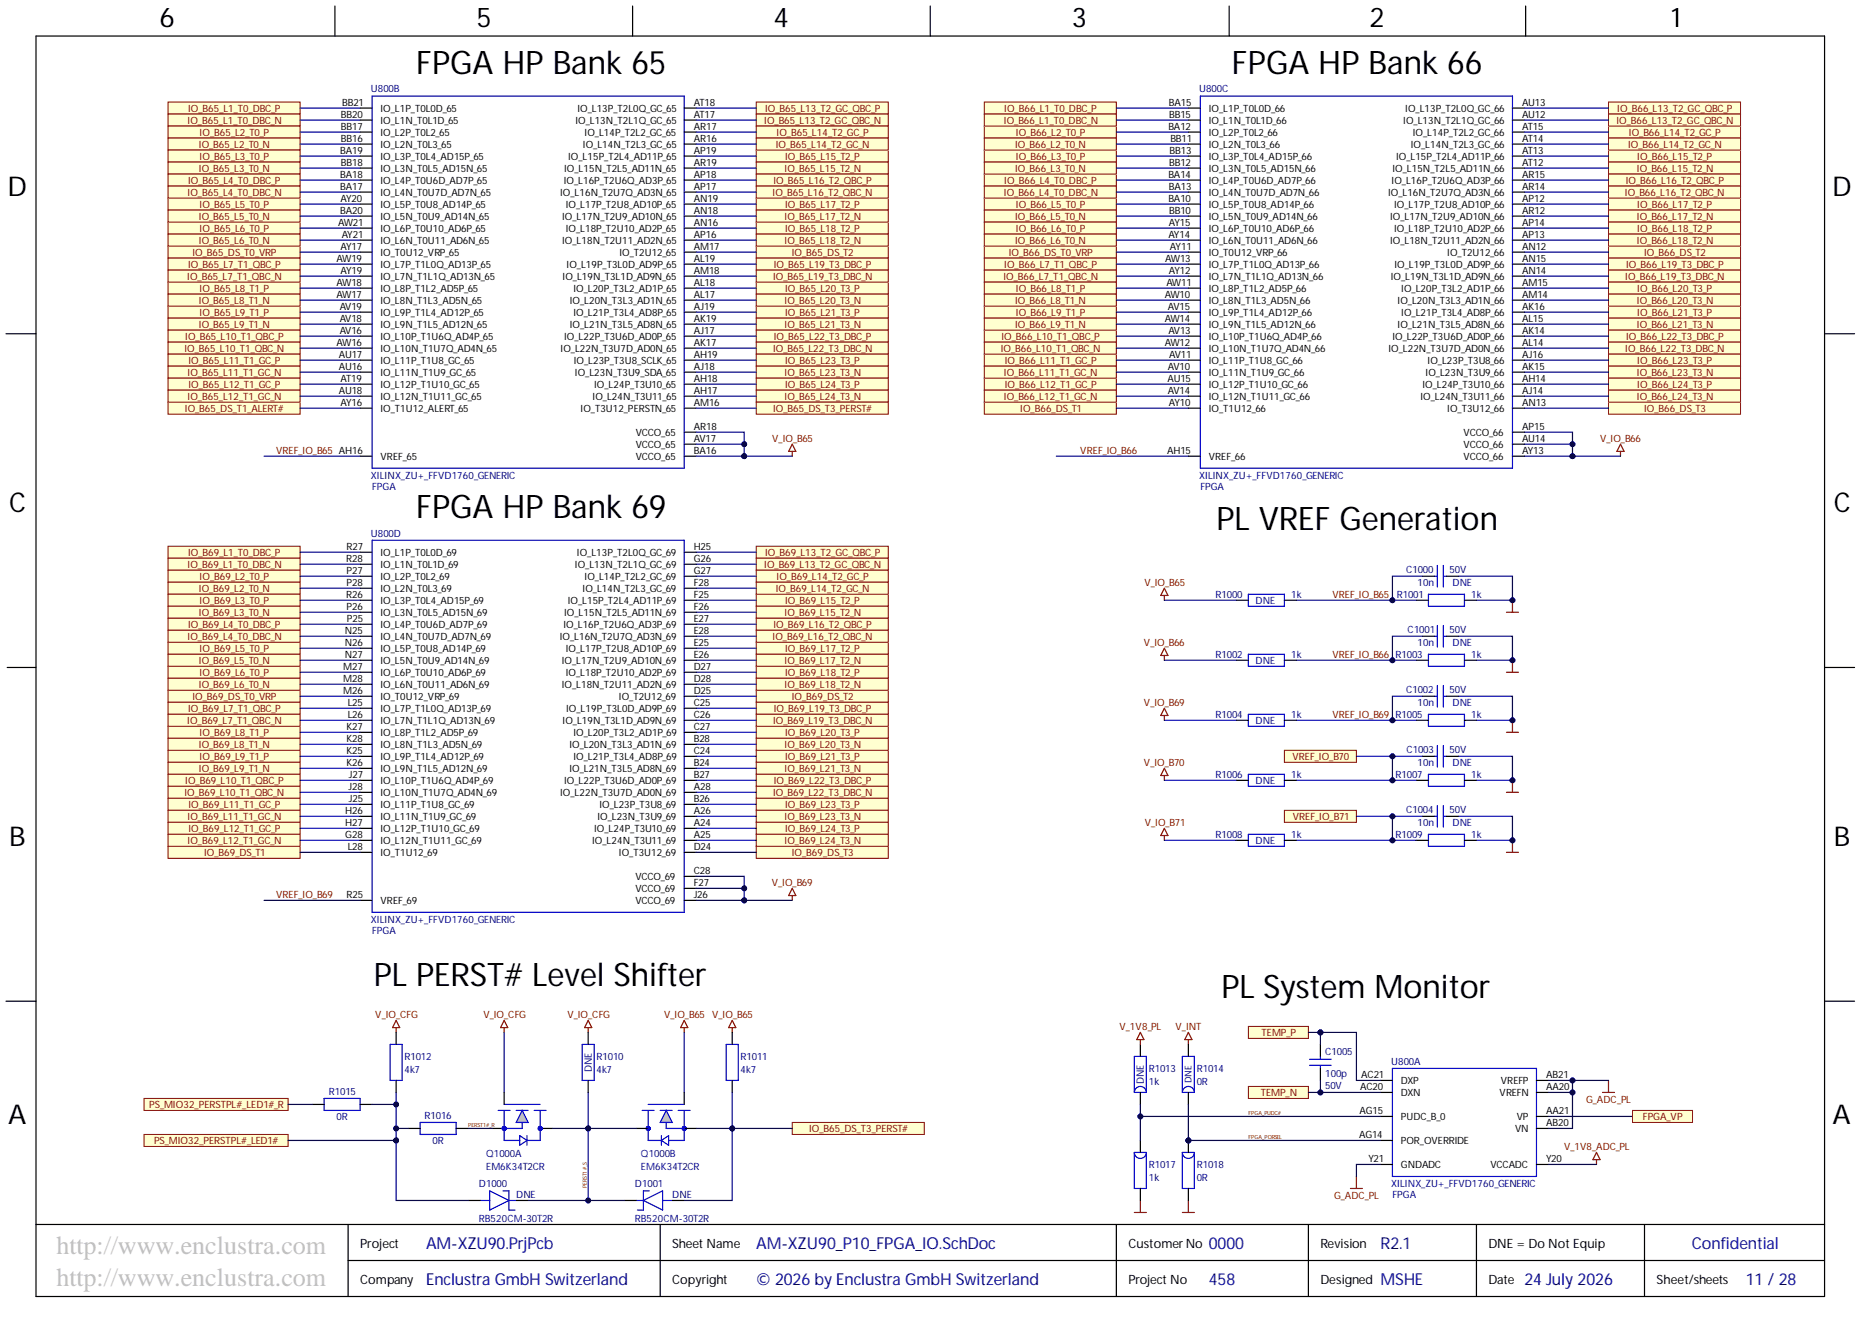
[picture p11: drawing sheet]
<svg xmlns="http://www.w3.org/2000/svg" width="393mm" height="282mm" viewBox="0 0 393 282" stroke-linecap="round" stroke-linejoin="round" font-family="sans-serif">
<defs><g id="words">
<g font-size="6.8">
<text x="87.9" y="15.6">FPGA HP Bank 65</text>
<text x="260.1" y="15.6">FPGA HP Bank 66</text>
<text x="87.9" y="109.3">FPGA HP Bank 69</text>
<text x="256.8" y="111.9">PL VREF Generation</text>
<text x="78.9" y="208.2">PL PERST# Level Shifter</text>
<text x="257.9" y="210.7">PL System Monitor</text>
</g>
<g font-size="5.7">
<text x="33.7" y="5.7">6</text>
<text x="100.6" y="5.7">5</text>
<text x="163.3" y="5.7">4</text>
<text x="226.3" y="5.7">3</text>
<text x="289.2" y="5.7">2</text>
<text x="352.8" y="5.7">1</text>
<text x="1.6" y="41.4">D</text>
<text x="386.8" y="41.4">D</text>
<text x="1.9" y="108.1">C</text>
<text x="387.2" y="108.1">C</text>
<text x="1.9" y="178.5">B</text>
<text x="387.2" y="178.5">B</text>
<text x="1.7" y="237.3">A</text>
<text x="386.9" y="237.3">A</text>
</g>
<g font-size="5.5" fill="#c0c0c0">
<text x="11.9" y="264.7">http://www.enclustra.com</text>
<text x="11.9" y="271.5">http://www.enclustra.com</text>
</g>
<g font-size="3.5" fill="#000080">
<text x="90" y="263.8">AM-XZU90.PrjPcb</text>
<text x="159.7" y="263.8">AM-XZU90_P10_FPGA_IO.SchDoc</text>
<text x="255.2" y="263.8">0000</text>
<text x="357.2" y="263.8">Confidential</text>
<text x="90" y="271.4">Enclustra GmbH Switzerland</text>
<text x="159.7" y="271.4">© 2026 by Enclustra GmbH Switzerland</text>
<text x="255.2" y="271.4">458</text>
<text x="291.5" y="271.4">MSHE</text>
<text x="321.9" y="271.4">24 July 2026</text>
<text x="368.6" y="271.4">11 / 28</text>
</g>
<text font-size="3.5" fill="#00007c" x="291.5" y="263.8">R2.1</text>
<g font-size="2.7">
<text x="76" y="263.4">Project</text>
<text x="141.9" y="263.4">Sheet Name</text>
<text x="238.2" y="263.4">Customer No</text>
<text x="278.8" y="263.4">Revision</text>
<text x="314.3" y="263.4">DNE = Do Not Equip</text>
<text x="76" y="271">Company</text>
<text x="141.9" y="271">Copyright</text>
<text x="238.2" y="271">Project No</text>
<text x="278.8" y="271">Designed</text>
<text x="314.3" y="271">Date</text>
<text x="349.7" y="271">Sheet/sheets</text>
</g>
<g font-size="2.1" fill="#800000">
<text x="39.7" y="23.7">IO_B65_L1_T0_DBC_P</text>
<text x="161.5" y="23.7">IO_B65_L13_T2_GC_QBC_P</text>
<text x="212" y="23.7">IO_B66_L1_T0_DBC_P</text>
<text x="341.5" y="23.7">IO_B66_L13_T2_GC_QBC_P</text>
<text x="39.6" y="26.2">IO_B65_L1_T0_DBC_N</text>
<text x="42.2" y="28.7">IO_B65_L2_T0_P</text>
<text x="161.4" y="26.2">IO_B65_L13_T2_GC_QBC_N</text>
<text x="164" y="28.7">IO_B65_L14_T2_GC_P</text>
<text x="212" y="26.2">IO_B66_L1_T0_DBC_N</text>
<text x="214.5" y="28.7">IO_B66_L2_T0_P</text>
<text x="341.3" y="26.2">IO_B66_L13_T2_GC_QBC_N</text>
<text x="343.9" y="28.7">IO_B66_L14_T2_GC_P</text>
<text x="42" y="31.3">IO_B65_L2_T0_N</text>
<text x="42.2" y="33.8">IO_B65_L3_T0_P</text>
<text x="163.8" y="31.3">IO_B65_L14_T2_GC_N</text>
<text x="165.8" y="33.8">IO_B65_L15_T2_P</text>
<text x="214.3" y="31.3">IO_B66_L2_T0_N</text>
<text x="214.5" y="33.8">IO_B66_L3_T0_P</text>
<text x="343.8" y="31.3">IO_B66_L14_T2_GC_N</text>
<text x="345.7" y="33.8">IO_B66_L15_T2_P</text>
<text x="39.6" y="41.4">IO_B65_L4_T0_DBC_N</text>
<text x="39.7" y="38.9">IO_B65_L4_T0_DBC_P</text>
<text x="42" y="36.3">IO_B65_L3_T0_N</text>
<text x="163.1" y="41.4">IO_B65_L16_T2_QBC_N</text>
<text x="163.3" y="38.9">IO_B65_L16_T2_QBC_P</text>
<text x="165.7" y="36.3">IO_B65_L15_T2_N</text>
<text x="212" y="41.4">IO_B66_L4_T0_DBC_N</text>
<text x="212" y="38.9">IO_B66_L4_T0_DBC_P</text>
<text x="214.3" y="36.3">IO_B66_L3_T0_N</text>
<text x="343.1" y="41.4">IO_B66_L16_T2_QBC_N</text>
<text x="343.2" y="38.9">IO_B66_L16_T2_QBC_P</text>
<text x="345.6" y="36.3">IO_B66_L15_T2_N</text>
<text x="42" y="46.5">IO_B65_L5_T0_N</text>
<text x="42.2" y="43.9">IO_B65_L5_T0_P</text>
<text x="165.7" y="46.5">IO_B65_L17_T2_N</text>
<text x="165.8" y="43.9">IO_B65_L17_T2_P</text>
<text x="214.3" y="46.5">IO_B66_L5_T0_N</text>
<text x="214.5" y="43.9">IO_B66_L5_T0_P</text>
<text x="345.6" y="46.5">IO_B66_L17_T2_N</text>
<text x="345.7" y="43.9">IO_B66_L17_T2_P</text>
<text x="42" y="51.5">IO_B65_L6_T0_N</text>
<text x="42.2" y="49">IO_B65_L6_T0_P</text>
<text x="165.7" y="51.5">IO_B65_L18_T2_N</text>
<text x="165.8" y="49">IO_B65_L18_T2_P</text>
<text x="214.3" y="51.5">IO_B66_L6_T0_N</text>
<text x="214.5" y="49">IO_B66_L6_T0_P</text>
<text x="345.6" y="51.5">IO_B66_L18_T2_N</text>
<text x="345.7" y="49">IO_B66_L18_T2_P</text>
<text x="39.5" y="59.1">IO_B65_L7_T1_QBC_N</text>
<text x="39.7" y="56.6">IO_B65_L7_T1_QBC_P</text>
<text x="40.6" y="54.1">IO_B65_DS_T0_VRP</text>
<text x="163.2" y="59.1">IO_B65_L19_T3_DBC_N</text>
<text x="163.4" y="56.6">IO_B65_L19_T3_DBC_P</text>
<text x="167.2" y="54.1">IO_B65_DS_T2</text>
<text x="211.9" y="59.1">IO_B66_L7_T1_QBC_N</text>
<text x="212" y="56.6">IO_B66_L7_T1_QBC_P</text>
<text x="213" y="54.1">IO_B66_DS_T0_VRP</text>
<text x="343.2" y="59.1">IO_B66_L19_T3_DBC_N</text>
<text x="343.3" y="56.6">IO_B66_L19_T3_DBC_P</text>
<text x="347.1" y="54.1">IO_B66_DS_T2</text>
<text x="42" y="64.2">IO_B65_L8_T1_N</text>
<text x="42.2" y="61.7">IO_B65_L8_T1_P</text>
<text x="165.7" y="64.2">IO_B65_L20_T3_N</text>
<text x="165.8" y="61.7">IO_B65_L20_T3_P</text>
<text x="214.3" y="64.2">IO_B66_L8_T1_N</text>
<text x="214.5" y="61.7">IO_B66_L8_T1_P</text>
<text x="345.6" y="64.2">IO_B66_L20_T3_N</text>
<text x="345.7" y="61.7">IO_B66_L20_T3_P</text>
<text x="39.1" y="71.8">IO_B65_L10_T1_QBC_P</text>
<text x="42" y="69.3">IO_B65_L9_T1_N</text>
<text x="42.2" y="66.7">IO_B65_L9_T1_P</text>
<text x="163.4" y="71.8">IO_B65_L22_T3_DBC_P</text>
<text x="165.7" y="69.3">IO_B65_L21_T3_N</text>
<text x="165.8" y="66.7">IO_B65_L21_T3_P</text>
<text x="211.5" y="71.8">IO_B66_L10_T1_QBC_P</text>
<text x="214.3" y="69.3">IO_B66_L9_T1_N</text>
<text x="214.5" y="66.7">IO_B66_L9_T1_P</text>
<text x="343.3" y="71.8">IO_B66_L22_T3_DBC_P</text>
<text x="345.6" y="69.3">IO_B66_L21_T3_N</text>
<text x="345.7" y="66.7">IO_B66_L21_T3_P</text>
<text x="38.9" y="74.4">IO_B65_L10_T1_QBC_N</text>
<text x="39.8" y="76.9">IO_B65_L11_T1_GC_P</text>
<text x="163.2" y="74.4">IO_B65_L22_T3_DBC_N</text>
<text x="165.8" y="76.9">IO_B65_L23_T3_P</text>
<text x="211.3" y="74.4">IO_B66_L10_T1_QBC_N</text>
<text x="212.1" y="76.9">IO_B66_L11_T1_GC_P</text>
<text x="343.2" y="74.4">IO_B66_L22_T3_DBC_N</text>
<text x="345.7" y="76.9">IO_B66_L23_T3_P</text>
<text x="39.6" y="79.4">IO_B65_L11_T1_GC_N</text>
<text x="39.8" y="82">IO_B65_L12_T1_GC_P</text>
<text x="165.7" y="79.4">IO_B65_L23_T3_N</text>
<text x="165.8" y="82">IO_B65_L24_T3_P</text>
<text x="212" y="79.4">IO_B66_L11_T1_GC_N</text>
<text x="212.1" y="82">IO_B66_L12_T1_GC_P</text>
<text x="345.6" y="79.4">IO_B66_L23_T3_N</text>
<text x="345.7" y="82">IO_B66_L24_T3_P</text>
<text x="39" y="87">IO_B65_DS_T1_ALERT#</text>
<text x="39.6" y="84.5">IO_B65_L12_T1_GC_N</text>
<text x="163.2" y="87">IO_B65_DS_T3_PERST#</text>
<text x="165.7" y="84.5">IO_B65_L24_T3_N</text>
<text x="212" y="84.5">IO_B66_L12_T1_GC_N</text>
<text x="215.4" y="87">IO_B66_DS_T1</text>
<text x="345.6" y="84.5">IO_B66_L24_T3_N</text>
<text x="347.1" y="87">IO_B66_DS_T3</text>
<text x="58.3" y="95.8">VREF_IO_B65 AH16</text>
<text x="163" y="93.3">V_IO_B65</text>
<text x="228.1" y="95.8">VREF_IO_B66</text>
<text x="337.8" y="93.3">V_IO_B66</text>
<text x="39.6" y="120">IO_B69_L1_T0_DBC_N</text>
<text x="39.7" y="117.4">IO_B69_L1_T0_DBC_P</text>
<text x="161.4" y="120">IO_B69_L13_T2_GC_QBC_N</text>
<text x="161.5" y="117.4">IO_B69_L13_T2_GC_QBC_P</text>
<text x="42" y="125">IO_B69_L2_T0_N</text>
<text x="42.2" y="122.5">IO_B69_L2_T0_P</text>
<text x="163.8" y="125">IO_B69_L14_T2_GC_N</text>
<text x="164" y="122.5">IO_B69_L14_T2_GC_P</text>
<text x="241.6" y="123.7">V_IO_B65</text>
<text x="42" y="130.1">IO_B69_L3_T0_N</text>
<text x="42.2" y="127.6">IO_B69_L3_T0_P</text>
<text x="165.7" y="130.1">IO_B69_L15_T2_N</text>
<text x="165.8" y="127.6">IO_B69_L15_T2_P</text>
<text x="281.3" y="126.2">VREF_IO_B65</text>
<text x="39.6" y="135.2">IO_B69_L4_T0_DBC_N</text>
<text x="39.7" y="132.6">IO_B69_L4_T0_DBC_P</text>
<text x="42.2" y="137.7">IO_B69_L5_T0_P</text>
<text x="163.1" y="135.2">IO_B69_L16_T2_QBC_N</text>
<text x="163.3" y="132.6">IO_B69_L16_T2_QBC_P</text>
<text x="165.8" y="137.7">IO_B69_L17_T2_P</text>
<text x="241.5" y="136.4">V_IO_B66</text>
<text x="42" y="140.3">IO_B69_L5_T0_N</text>
<text x="42.2" y="142.8">IO_B69_L6_T0_P</text>
<text x="165.7" y="140.3">IO_B69_L17_T2_N</text>
<text x="165.8" y="142.8">IO_B69_L18_T2_P</text>
<text x="281.3" y="138.9">VREF_IO_B66</text>
<text x="40.6" y="147.9">IO_B69_DS_T0_VRP</text>
<text x="42" y="145.3">IO_B69_L6_T0_N</text>
<text x="165.7" y="145.3">IO_B69_L18_T2_N</text>
<text x="167.2" y="147.9">IO_B69_DS_T2</text>
<text x="241.5" y="149">V_IO_B69</text>
<text x="39.5" y="152.9">IO_B69_L7_T1_QBC_N</text>
<text x="39.7" y="150.4">IO_B69_L7_T1_QBC_P</text>
<text x="42.2" y="155.5">IO_B69_L8_T1_P</text>
<text x="163.2" y="152.9">IO_B69_L19_T3_DBC_N</text>
<text x="163.4" y="150.4">IO_B69_L19_T3_DBC_P</text>
<text x="165.8" y="155.5">IO_B69_L20_T3_P</text>
<text x="281.3" y="151.6">VREF_IO_B69</text>
<text x="42" y="158">IO_B69_L8_T1_N</text>
<text x="42.2" y="160.5">IO_B69_L9_T1_P</text>
<text x="165.7" y="158">IO_B69_L20_T3_N</text>
<text x="165.8" y="160.5">IO_B69_L21_T3_P</text>
<text x="241.5" y="161.7">V_IO_B70</text>
<text x="272.9" y="160.5">VREF_IO_B70</text>
<text x="39.1" y="165.6">IO_B69_L10_T1_QBC_P</text>
<text x="42" y="163.1">IO_B69_L9_T1_N</text>
<text x="163.4" y="165.6">IO_B69_L22_T3_DBC_P</text>
<text x="165.7" y="163.1">IO_B69_L21_T3_N</text>
<text x="38.9" y="168.1">IO_B69_L10_T1_QBC_N</text>
<text x="39.6" y="173.2">IO_B69_L11_T1_GC_N</text>
<text x="39.8" y="170.7">IO_B69_L11_T1_GC_P</text>
<text x="163.2" y="168.1">IO_B69_L22_T3_DBC_N</text>
<text x="165.7" y="173.2">IO_B69_L23_T3_N</text>
<text x="165.8" y="170.7">IO_B69_L23_T3_P</text>
<text x="273" y="173.2">VREF_IO_B71</text>
<text x="39.6" y="178.3">IO_B69_L12_T1_GC_N</text>
<text x="39.8" y="175.7">IO_B69_L12_T1_GC_P</text>
<text x="165.7" y="178.3">IO_B69_L24_T3_N</text>
<text x="165.8" y="175.7">IO_B69_L24_T3_P</text>
<text x="241.7" y="174.4">V_IO_B71</text>
<text x="43.1" y="180.8">IO_B69_DS_T1</text>
<text x="167.2" y="180.8">IO_B69_DS_T3</text>
<text x="58.3" y="189.6">VREF_IO_B69</text>
<text x="163" y="187.1">V_IO_B69</text>
<text x="79.2" y="214.9">V_IO_CFG</text>
<text x="102.1" y="214.9">V_IO_CFG</text>
<text x="119.8" y="214.9">V_IO_CFG</text>
<text x="140.2" y="214.9">V_IO_B65</text>
<text x="150.4" y="214.9">V_IO_B65</text>
<text x="236.4" y="217.5">V_1V8_PL</text>
<text x="248.2" y="217.5">V_INT</text>
<text x="266.4" y="218.8">TEMP_P</text>
<text x="266.2" y="231.5">TEMP_N</text>
<text x="334.9" y="232.9">G_ADC_PL</text>
<text x="31.5" y="234">PS_MIO32_PERSTPL#_LED1#_R</text>
<text x="170.8" y="239.1">IO_B65_DS_T3_PERST#</text>
<text x="346.9" y="236.6">FPGA_VP</text>
<text x="32.5" y="241.6">PS_MIO32_PERSTPL#_LED1#</text>
<text x="330.2" y="242.8">V_1V8_ADC_PL</text>
<text x="281.7" y="253.2">G_ADC_PL</text>
</g>
<g font-size="2.1">
<text x="72.2" y="22.3">BB21</text>
<text x="80.3" y="23.7">IO_L1P_T0L0D_65</text>
<text x="121.9" y="23.7">IO_L13P_T2L0Q_GC_65</text>
<text x="146.5" y="22.3">AT18</text>
<text x="246.8" y="22.3">BA15</text>
<text x="255.2" y="23.7">IO_L1P_T0L0D_66</text>
<text x="296.7" y="23.7">IO_L13P_T2L0Q_GC_66</text>
<text x="321.4" y="22.3">AU13</text>
<text x="72" y="24.8">BB20</text>
<text x="72" y="27.4">BB17</text>
<text x="72" y="29.9">BB16</text>
<text x="80.3" y="26.2">IO_L1N_T0L1D_65</text>
<text x="80.3" y="28.7">IO_L2P_T0L2_65</text>
<text x="121.5" y="26.2">IO_L13N_T2L1Q_GC_65</text>
<text x="123.4" y="28.7">IO_L14P_T2L2_GC_65</text>
<text x="146.5" y="24.8">AT17</text>
<text x="146.5" y="27.4">AR17</text>
<text x="146.5" y="29.9">AR16</text>
<text x="246.7" y="27.4">BA12</text>
<text x="246.9" y="24.8">BB15</text>
<text x="247.1" y="29.9">BB11</text>
<text x="255.2" y="26.2">IO_L1N_T0L1D_66</text>
<text x="255.2" y="28.7">IO_L2P_T0L2_66</text>
<text x="296.3" y="26.2">IO_L13N_T2L1Q_GC_66</text>
<text x="298.3" y="28.7">IO_L14P_T2L2_GC_66</text>
<text x="321.4" y="24.8">AU12</text>
<text x="321.4" y="27.4">AT15</text>
<text x="321.4" y="29.9">AT14</text>
<text x="71.8" y="32.4">BA19</text>
<text x="72" y="35">BB18</text>
<text x="80.3" y="31.3">IO_L2N_T0L3_65</text>
<text x="80.3" y="33.8">IO_L3P_T0L4_AD15P_65</text>
<text x="120" y="33.8">IO_L15P_T2L4_AD11P_65</text>
<text x="123.1" y="31.3">IO_L14N_T2L3_GC_65</text>
<text x="146.5" y="32.4">AP19</text>
<text x="146.5" y="35">AR19</text>
<text x="246.9" y="35">BB12</text>
<text x="246.9" y="32.4">BB13</text>
<text x="255.2" y="31.3">IO_L2N_T0L3_66</text>
<text x="255.2" y="33.8">IO_L3P_T0L4_AD15P_66</text>
<text x="294.8" y="33.8">IO_L15P_T2L4_AD11P_66</text>
<text x="297.9" y="31.3">IO_L14N_T2L3_GC_66</text>
<text x="321.4" y="32.4">AT13</text>
<text x="321.4" y="35">AT12</text>
<text x="71.8" y="37.5">BA18</text>
<text x="71.8" y="40.1">BA17</text>
<text x="80.3" y="36.3">IO_L3N_T0L5_AD15N_65</text>
<text x="80.3" y="38.9">IO_L4P_T0U6D_AD7P_65</text>
<text x="80.3" y="41.4">IO_L4N_T0U7D_AD7N_65</text>
<text x="118.3" y="41.4">IO_L16N_T2U7Q_AD3N_65</text>
<text x="119" y="38.9">IO_L16P_T2U6Q_AD3P_65</text>
<text x="119.1" y="36.3">IO_L15N_T2L5_AD11N_65</text>
<text x="146.5" y="37.5">AP18</text>
<text x="146.5" y="40.1">AP17</text>
<text x="246.7" y="37.5">BA14</text>
<text x="246.8" y="40.1">BA13</text>
<text x="255.2" y="36.3">IO_L3N_T0L5_AD15N_66</text>
<text x="255.2" y="38.9">IO_L4P_T0U6D_AD7P_66</text>
<text x="255.2" y="41.4">IO_L4N_T0U7D_AD7N_66</text>
<text x="293.1" y="41.4">IO_L16N_T2U7Q_AD3N_66</text>
<text x="293.8" y="38.9">IO_L16P_T2U6Q_AD3P_66</text>
<text x="294" y="36.3">IO_L15N_T2L5_AD11N_66</text>
<text x="321.4" y="37.5">AR15</text>
<text x="321.4" y="40.1">AR14</text>
<text x="71.4" y="47.7">AW21</text>
<text x="71.8" y="45.1">BA20</text>
<text x="71.9" y="42.6">AY20</text>
<text x="80.3" y="43.9">IO_L5P_T0U8_AD14P_65</text>
<text x="80.3" y="46.5">IO_L5N_T0U9_AD14N_65</text>
<text x="118.7" y="46.5">IO_L17N_T2U9_AD10N_65</text>
<text x="119.5" y="43.9">IO_L17P_T2U8_AD10P_65</text>
<text x="146.5" y="42.6">AN19</text>
<text x="146.5" y="45.1">AN18</text>
<text x="146.5" y="47.7">AN16</text>
<text x="246.7" y="42.6">BA10</text>
<text x="246.8" y="47.7">AY15</text>
<text x="246.9" y="45.1">BB10</text>
<text x="255.2" y="43.9">IO_L5P_T0U8_AD14P_66</text>
<text x="255.2" y="46.5">IO_L5N_T0U9_AD14N_66</text>
<text x="293.5" y="46.5">IO_L17N_T2U9_AD10N_66</text>
<text x="294.3" y="43.9">IO_L17P_T2U8_AD10P_66</text>
<text x="321.4" y="42.6">AP12</text>
<text x="321.4" y="45.1">AR12</text>
<text x="321.4" y="47.7">AP14</text>
<text x="71.9" y="52.7">AY17</text>
<text x="72.1" y="50.2">AY21</text>
<text x="80.3" y="49">IO_L6P_T0U10_AD6P_65</text>
<text x="80.3" y="51.5">IO_L6N_T0U11_AD6N_65</text>
<text x="118.7" y="51.5">IO_L18N_T2U11_AD2N_65</text>
<text x="119.5" y="49">IO_L18P_T2U10_AD2P_65</text>
<text x="146.5" y="50.2">AP16</text>
<text x="146.5" y="52.7">AM17</text>
<text x="246.7" y="50.2">AY14</text>
<text x="247" y="52.7">AY11</text>
<text x="255.2" y="49">IO_L6P_T0U10_AD6P_66</text>
<text x="255.2" y="51.5">IO_L6N_T0U11_AD6N_66</text>
<text x="293.5" y="51.5">IO_L18N_T2U11_AD2N_66</text>
<text x="294.3" y="49">IO_L18P_T2U10_AD2P_66</text>
<text x="321.4" y="50.2">AP13</text>
<text x="321.4" y="52.7">AN12</text>
<text x="71" y="55.3">AW19</text>
<text x="71.9" y="57.8">AY19</text>
<text x="80.3" y="54.1">IO_T0U12_VRP_65</text>
<text x="80.3" y="56.6">IO_L7P_T1L0Q_AD13P_65</text>
<text x="80.3" y="59.1">IO_L7N_T1L1Q_AD13N_65</text>
<text x="118.8" y="59.1">IO_L19N_T3L1D_AD9N_65</text>
<text x="119.6" y="56.6">IO_L19P_T3L0D_AD9P_65</text>
<text x="130.8" y="54.1">IO_T2U12_65</text>
<text x="146.5" y="55.3">AL19</text>
<text x="146.5" y="57.8">AM18</text>
<text x="246" y="55.3">AW13</text>
<text x="246.8" y="57.8">AY12</text>
<text x="255.2" y="54.1">IO_T0U12_VRP_66</text>
<text x="255.2" y="56.6">IO_L7P_T1L0Q_AD13P_66</text>
<text x="255.2" y="59.1">IO_L7N_T1L1Q_AD13N_66</text>
<text x="293.7" y="59.1">IO_L19N_T3L1D_AD9N_66</text>
<text x="294.4" y="56.6">IO_L19P_T3L0D_AD9P_66</text>
<text x="305.6" y="54.1">IO_T2U12_66</text>
<text x="321.4" y="55.3">AN15</text>
<text x="321.4" y="57.8">AN14</text>
<text x="71" y="60.3">AW18</text>
<text x="71" y="62.9">AW17</text>
<text x="71.7" y="65.4">AV19</text>
<text x="80.3" y="61.7">IO_L8P_T1L2_AD5P_65</text>
<text x="80.3" y="64.2">IO_L8N_T1L3_AD5N_65</text>
<text x="120.3" y="64.2">IO_L20N_T3L3_AD1N_65</text>
<text x="121.1" y="61.7">IO_L20P_T3L2_AD1P_65</text>
<text x="146.5" y="60.3">AL18</text>
<text x="146.5" y="62.9">AL17</text>
<text x="146.5" y="65.4">AJ19</text>
<text x="245.9" y="62.9">AW10</text>
<text x="246.3" y="60.3">AW11</text>
<text x="246.6" y="65.4">AV15</text>
<text x="255.2" y="61.7">IO_L8P_T1L2_AD5P_66</text>
<text x="255.2" y="64.2">IO_L8N_T1L3_AD5N_66</text>
<text x="295.1" y="64.2">IO_L20N_T3L3_AD1N_66</text>
<text x="295.9" y="61.7">IO_L20P_T3L2_AD1P_66</text>
<text x="321.4" y="60.3">AM15</text>
<text x="321.4" y="62.9">AM14</text>
<text x="321.4" y="65.4">AK16</text>
<text x="71.7" y="67.9">AV18</text>
<text x="71.7" y="70.5">AV16</text>
<text x="80.3" y="66.7">IO_L9P_T1L4_AD12P_65</text>
<text x="80.3" y="69.3">IO_L9N_T1L5_AD12N_65</text>
<text x="80.3" y="71.8">IO_L10P_T1U6Q_AD4P_65</text>
<text x="119.1" y="71.8">IO_L22P_T3U6D_AD0P_65</text>
<text x="120.3" y="69.3">IO_L21N_T3L5_AD8N_65</text>
<text x="121.1" y="66.7">IO_L21P_T3L4_AD8P_65</text>
<text x="146.5" y="67.9">AK19</text>
<text x="146.5" y="70.5">AJ17</text>
<text x="245.9" y="67.9">AW14</text>
<text x="246.7" y="70.5">AV13</text>
<text x="255.2" y="66.7">IO_L9P_T1L4_AD12P_66</text>
<text x="255.2" y="69.3">IO_L9N_T1L5_AD12N_66</text>
<text x="255.2" y="71.8">IO_L10P_T1U6Q_AD4P_66</text>
<text x="294" y="71.8">IO_L22P_T3U6D_AD0P_66</text>
<text x="295.1" y="69.3">IO_L21N_T3L5_AD8N_66</text>
<text x="295.9" y="66.7">IO_L21P_T3L4_AD8P_66</text>
<text x="321.4" y="67.9">AL15</text>
<text x="321.4" y="70.5">AK14</text>
<text x="71" y="73">AW16</text>
<text x="71.6" y="75.5">AU17</text>
<text x="80.3" y="74.4">IO_L10N_T1U7Q_AD4N_65</text>
<text x="80.3" y="76.9">IO_L11P_T1U8_GC_65</text>
<text x="118.4" y="74.4">IO_L22N_T3U7D_AD0N_65</text>
<text x="121.1" y="76.9">IO_L23P_T3U8_SCLK_65</text>
<text x="146.5" y="73">AK17</text>
<text x="146.5" y="75.5">AH19</text>
<text x="245.9" y="73">AW12</text>
<text x="246.9" y="75.5">AV11</text>
<text x="255.2" y="74.4">IO_L10N_T1U7Q_AD4N_66</text>
<text x="255.2" y="76.9">IO_L11P_T1U8_GC_66</text>
<text x="293.1" y="74.4">IO_L22N_T3U7D_AD0N_66</text>
<text x="301.4" y="76.9">IO_L23P_T3U8_66</text>
<text x="321.4" y="73">AL14</text>
<text x="321.4" y="75.5">AJ16</text>
<text x="71.6" y="78.1">AU16</text>
<text x="71.6" y="83.1">AU18</text>
<text x="71.9" y="80.6">AT19</text>
<text x="80.3" y="79.4">IO_L11N_T1U9_GC_65</text>
<text x="80.3" y="82">IO_L12P_T1U10_GC_65</text>
<text x="121.4" y="79.4">IO_L23N_T3U9_SDA_65</text>
<text x="125.5" y="82">IO_L24P_T3U10_65</text>
<text x="146.5" y="78.1">AJ18</text>
<text x="146.5" y="80.6">AH18</text>
<text x="146.5" y="83.1">AH17</text>
<text x="246.5" y="80.6">AU15</text>
<text x="246.6" y="78.1">AV10</text>
<text x="246.6" y="83.1">AV14</text>
<text x="255.2" y="79.4">IO_L11N_T1U9_GC_66</text>
<text x="255.2" y="82">IO_L12P_T1U10_GC_66</text>
<text x="300.3" y="82">IO_L24P_T3U10_66</text>
<text x="301" y="79.4">IO_L23N_T3U9_66</text>
<text x="321.4" y="78.1">AK15</text>
<text x="321.4" y="80.6">AH14</text>
<text x="321.4" y="83.1">AJ14</text>
<text x="71.9" y="85.7">AY16</text>
<text x="80.3" y="84.5">IO_L12N_T1U11_GC_65</text>
<text x="80.3" y="87">IO_T1U12_ALERT_65</text>
<text x="122.6" y="87">IO_T3U12_PERSTN_65</text>
<text x="125.1" y="84.5">IO_L24N_T3U11_65</text>
<text x="146.5" y="85.7">AM16</text>
<text x="246.8" y="85.7">AY10</text>
<text x="255.2" y="84.5">IO_L12N_T1U11_GC_66</text>
<text x="255.2" y="87">IO_T1U12_66</text>
<text x="299.9" y="84.5">IO_L24N_T3U11_66</text>
<text x="305.6" y="87">IO_T3U12_66</text>
<text x="321.4" y="85.7">AN13</text>
<text x="134.2" y="92.1">VCCO_65</text>
<text x="134.2" y="94.6">VCCO_65</text>
<text x="146.5" y="90.7">AR18</text>
<text x="146.5" y="93.3">AV17</text>
<text x="146.5" y="95.8">BA16</text>
<text x="246.4" y="95.8">AH15</text>
<text x="309" y="92.1">VCCO_66</text>
<text x="309" y="94.6">VCCO_66</text>
<text x="321.4" y="90.7">AP15</text>
<text x="321.4" y="93.3">AU14</text>
<text x="321.4" y="95.8">AY13</text>
<text x="80.3" y="97.2">VREF_65</text>
<text x="134.2" y="97.2">VCCO_65</text>
<text x="255.2" y="97.2">VREF_66</text>
<text x="309" y="97.2">VCCO_66</text>
<text x="73.1" y="118.6">R28</text>
<text x="73.2" y="116.1">R27</text>
<text x="80.3" y="117.4">IO_L1P_T0L0D_69</text>
<text x="80.3" y="120">IO_L1N_T0L1D_69</text>
<text x="121.4" y="120">IO_L13N_T2L1Q_GC_69</text>
<text x="121.8" y="117.4">IO_L13P_T2L0Q_GC_69</text>
<text x="146.5" y="116.1">H25</text>
<text x="146.5" y="118.6">G26</text>
<text x="73.2" y="121.2">P27</text>
<text x="73.2" y="123.7">P28</text>
<text x="80.3" y="122.5">IO_L2P_T0L2_69</text>
<text x="80.3" y="125">IO_L2N_T0L3_69</text>
<text x="123" y="125">IO_L14N_T2L3_GC_69</text>
<text x="123.4" y="122.5">IO_L14P_T2L2_GC_69</text>
<text x="146.5" y="121.2">G27</text>
<text x="146.5" y="123.7">F28</text>
<text x="73.1" y="126.2">R26</text>
<text x="73.2" y="128.8">P26</text>
<text x="73.2" y="131.3">P25</text>
<text x="80.3" y="127.6">IO_L3P_T0L4_AD15P_69</text>
<text x="80.3" y="130.1">IO_L3N_T0L5_AD15N_69</text>
<text x="119.1" y="130.1">IO_L15N_T2L5_AD11N_69</text>
<text x="119.9" y="127.6">IO_L15P_T2L4_AD11P_69</text>
<text x="146.5" y="126.2">F25</text>
<text x="146.5" y="128.8">F26</text>
<text x="146.5" y="131.3">E27</text>
<text x="72.8" y="133.8">N25</text>
<text x="72.8" y="136.4">N26</text>
<text x="80.3" y="132.6">IO_L4P_T0U6D_AD7P_69</text>
<text x="80.3" y="135.2">IO_L4N_T0U7D_AD7N_69</text>
<text x="80.3" y="137.7">IO_L5P_T0U8_AD14P_69</text>
<text x="118.2" y="135.2">IO_L16N_T2U7Q_AD3N_69</text>
<text x="118.9" y="132.6">IO_L16P_T2U6Q_AD3P_69</text>
<text x="119.5" y="137.7">IO_L17P_T2U8_AD10P_69</text>
<text x="146.5" y="133.8">E28</text>
<text x="146.5" y="136.4">E25</text>
<text x="72.5" y="141.4">M27</text>
<text x="72.5" y="144">M28</text>
<text x="72.8" y="138.9">N27</text>
<text x="80.3" y="140.3">IO_L5N_T0U9_AD14N_69</text>
<text x="80.3" y="142.8">IO_L6P_T0U10_AD6P_69</text>
<text x="118.6" y="140.3">IO_L17N_T2U9_AD10N_69</text>
<text x="119.5" y="142.8">IO_L18P_T2U10_AD2P_69</text>
<text x="146.5" y="138.9">E26</text>
<text x="146.5" y="141.4">D27</text>
<text x="146.5" y="144">D28</text>
<text x="72.5" y="146.5">M26</text>
<text x="73.4" y="149">L25</text>
<text x="80.3" y="145.3">IO_L6N_T0U11_AD6N_69</text>
<text x="80.3" y="147.9">IO_T0U12_VRP_69</text>
<text x="118.6" y="145.3">IO_L18N_T2U11_AD2N_69</text>
<text x="130.7" y="147.9">IO_T2U12_69</text>
<text x="146.5" y="146.5">D25</text>
<text x="146.5" y="149">C25</text>
<text x="73.2" y="154.1">K27</text>
<text x="73.4" y="151.6">L26</text>
<text x="80.3" y="150.4">IO_L7P_T1L0Q_AD13P_69</text>
<text x="80.3" y="152.9">IO_L7N_T1L1Q_AD13N_69</text>
<text x="80.3" y="155.5">IO_L8P_T1L2_AD5P_69</text>
<text x="118.8" y="152.9">IO_L19N_T3L1D_AD9N_69</text>
<text x="119.5" y="150.4">IO_L19P_T3L0D_AD9P_69</text>
<text x="121.1" y="155.5">IO_L20P_T3L2_AD1P_69</text>
<text x="146.5" y="151.6">C26</text>
<text x="146.5" y="154.1">C27</text>
<text x="73.2" y="156.6">K28</text>
<text x="73.2" y="159.2">K25</text>
<text x="73.2" y="161.7">K26</text>
<text x="80.3" y="158">IO_L8N_T1L3_AD5N_69</text>
<text x="80.3" y="160.5">IO_L9P_T1L4_AD12P_69</text>
<text x="120.2" y="158">IO_L20N_T3L3_AD1N_69</text>
<text x="121.1" y="160.5">IO_L21P_T3L4_AD8P_69</text>
<text x="146.5" y="156.6">B28</text>
<text x="146.5" y="159.2">C24</text>
<text x="146.5" y="161.7">B24</text>
<text x="73.6" y="166.8">J28</text>
<text x="73.7" y="164.2">J27</text>
<text x="80.3" y="163.1">IO_L9N_T1L5_AD12N_69</text>
<text x="80.3" y="165.6">IO_L10P_T1U6Q_AD4P_69</text>
<text x="119.1" y="165.6">IO_L22P_T3U6D_AD0P_69</text>
<text x="120.2" y="163.1">IO_L21N_T3L5_AD8N_69</text>
<text x="146.5" y="164.2">B27</text>
<text x="146.5" y="166.8">A28</text>
<text x="72.9" y="171.9">H26</text>
<text x="73.7" y="169.3">J25</text>
<text x="80.3" y="168.1">IO_L10N_T1U7Q_AD4N_69</text>
<text x="80.3" y="170.7">IO_L11P_T1U8_GC_69</text>
<text x="80.3" y="173.2">IO_L11N_T1U9_GC_69</text>
<text x="118.3" y="168.1">IO_L22N_T3U7D_AD0N_69</text>
<text x="126.1" y="173.2">IO_L23N_T3U9_69</text>
<text x="126.6" y="170.7">IO_L23P_T3U8_69</text>
<text x="146.5" y="169.3">B26</text>
<text x="146.5" y="171.9">A26</text>
<text x="72.9" y="174.4">H27</text>
<text x="72.9" y="176.9">G28</text>
<text x="73.4" y="179.5">L28</text>
<text x="80.3" y="175.7">IO_L12P_T1U10_GC_69</text>
<text x="80.3" y="178.3">IO_L12N_T1U11_GC_69</text>
<text x="125" y="178.3">IO_L24N_T3U11_69</text>
<text x="125.5" y="175.7">IO_L24P_T3U10_69</text>
<text x="146.5" y="174.4">A24</text>
<text x="146.5" y="176.9">A25</text>
<text x="146.5" y="179.5">D24</text>
<text x="80.3" y="180.8">IO_T1U12_69</text>
<text x="130.7" y="180.8">IO_T3U12_69</text>
<text x="134.2" y="185.9">VCCO_69</text>
<text x="146.5" y="184.5">C28</text>
<text x="73.2" y="189.6">R25</text>
<text x="80.3" y="190.9">VREF_69</text>
<text x="134.2" y="188.4">VCCO_69</text>
<text x="134.2" y="190.9">VCCO_69</text>
<text x="146.5" y="187.1">F27</text>
<text x="146.5" y="189.6">J26</text>
<text x="287.4" y="227.6">AC21</text>
<text x="326.4" y="227.6">AB21</text>
<text x="287.1" y="230.1">AC20</text>
<text x="295.8" y="229">DXP</text>
<text x="295.8" y="231.5">DXN</text>
<text x="316.6" y="231.5">VREFN</text>
<text x="316.9" y="229">VREFP</text>
<text x="326.4" y="230.1">AA20</text>
<text x="287.1" y="235.2">AG15</text>
<text x="295.8" y="236.6">PUDC_B_0</text>
<text x="319.9" y="239.1">VN</text>
<text x="320.3" y="236.6">VP</text>
<text x="326.4" y="235.2">AA21</text>
<text x="326.4" y="237.8">AB20</text>
<text x="287" y="240.3">AG14</text>
<text x="288.9" y="245.4">Y21</text>
<text x="295.8" y="241.6">POR_OVERRIDE</text>
<text x="326.4" y="245.4">Y20</text>
<text x="295.8" y="246.7">GNDADC</text>
<text x="314.7" y="246.7">VCCADC</text>
</g>
<g font-size="2.1" fill="#000080">
<text x="78.3" y="19.5">U800B</text>
<text x="253.2" y="19.5">U800C</text>
<text x="78.3" y="101.1">XILINX_ZU+_FFVD1760_GENERIC</text>
<text x="253.2" y="101.1">XILINX_ZU+_FFVD1760_GENERIC</text>
<text x="78.6" y="103.4">FPGA</text>
<text x="253.4" y="103.4">FPGA</text>
<text x="78.3" y="113.3">U800D</text>
<text x="296.9" y="120.9">C1000</text>
<text x="299.3" y="123.7">10n</text>
<text x="306.1" y="120.9">50V</text>
<text x="306.7" y="123.8">DNE</text>
<text x="256.7" y="126.2">R1000</text>
<text x="265.1" y="127.5">DNE</text>
<text x="272.6" y="126.2">1k</text>
<text x="294.9" y="126.2">R1001</text>
<text x="310.6" y="126.2">1k</text>
<text x="297.2" y="133.6">C1001</text>
<text x="299.3" y="136.4">10n</text>
<text x="306.1" y="133.6">50V</text>
<text x="306.7" y="136.5">DNE</text>
<text x="256.7" y="138.9">R1002</text>
<text x="265.1" y="140.2">DNE</text>
<text x="272.6" y="138.9">1k</text>
<text x="294.7" y="138.9">R1003</text>
<text x="310.6" y="138.9">1k</text>
<text x="296.9" y="146.3">C1002</text>
<text x="299.3" y="149">10n</text>
<text x="306.1" y="146.3">50V</text>
<text x="306.7" y="149.1">DNE</text>
<text x="256.7" y="151.6">R1004</text>
<text x="265.1" y="152.8">DNE</text>
<text x="272.6" y="151.6">1k</text>
<text x="294.7" y="151.6">R1005</text>
<text x="310.6" y="151.6">1k</text>
<text x="296.9" y="158.9">C1003</text>
<text x="299.3" y="161.7">10n</text>
<text x="306.1" y="158.9">50V</text>
<text x="306.7" y="161.8">DNE</text>
<text x="256.7" y="164.2">R1006</text>
<text x="265.1" y="165.5">DNE</text>
<text x="272.6" y="164.2">1k</text>
<text x="294.7" y="164.2">R1007</text>
<text x="310.6" y="164.2">1k</text>
<text x="296.9" y="171.6">C1004</text>
<text x="306.1" y="171.6">50V</text>
<text x="256.7" y="176.9">R1008</text>
<text x="265.1" y="178.2">DNE</text>
<text x="272.6" y="176.9">1k</text>
<text x="294.7" y="176.9">R1009</text>
<text x="299.3" y="174.4">10n</text>
<text x="306.7" y="174.5">DNE</text>
<text x="310.6" y="176.9">1k</text>
<text x="78.3" y="194.9">XILINX_ZU+_FFVD1760_GENERIC</text>
<text x="78.6" y="197.2">FPGA</text>
<text x="85.4" y="223.8">R1012</text>
<text x="85.4" y="226.6">4k7</text>
<text x="124.9" y="226.3" transform="rotate(-90 124.9 226.3)">DNE</text>
<text x="126" y="223.8">R1010</text>
<text x="126" y="226.6">4k7</text>
<text x="156.4" y="223.8">R1011</text>
<text x="156.4" y="226.6">4k7</text>
<text x="242.5" y="226.3">R1013</text>
<text x="252.7" y="226.3">R1014</text>
<text x="279.8" y="222.8">C1005</text>
<text x="279.8" y="227.4">100p</text>
<text x="293.7" y="224.8">U800A</text>
<text x="69.4" y="231.2">R1015</text>
<text x="241.5" y="228.9" transform="rotate(-90 241.5 228.9)">DNE</text>
<text x="242.5" y="229.1">1k</text>
<text x="252.7" y="229.1">0R</text>
<text x="279.8" y="229.9">50V</text>
<text x="71" y="236.4">0R</text>
<text x="89.6" y="236.2">R1016</text>
<text x="91.3" y="241.5">0R</text>
<text x="102.6" y="244.3">Q1000A</text>
<text x="135.3" y="244.3">Q1000B</text>
<text x="101.1" y="250.7">D1000</text>
<text x="102.6" y="247.1">EM6K34T2CR</text>
<text x="134.1" y="250.7">D1001</text>
<text x="135.3" y="247.1">EM6K34T2CR</text>
<text x="242.5" y="246.6">R1017</text>
<text x="242.5" y="249.4">1k</text>
<text x="252.7" y="246.6">R1018</text>
<text x="252.7" y="249.4">0R</text>
<text x="293.7" y="250.7">XILINX_ZU+_FFVD1760_GENERIC</text>
<text x="109" y="253">DNE</text>
<text x="141.9" y="253">DNE</text>
<text x="294" y="253">FPGA</text>
<text x="101.1" y="258">RB520CM-30T2R</text>
<text x="134.1" y="258">RB520CM-30T2R</text>
</g>
<text font-size="2" fill="#000080" x="251.6" y="228.7" transform="rotate(-90 251.6 228.7)">DNE</text>
<g font-size="1.2" fill="#800000">
<text x="98.8" y="238">PERST1#_R</text>
<text x="263.6" y="235.5">FPGA_PUDC#</text>
<text x="263.6" y="240.5">FPGA_PORSEL</text>
<text x="123.9" y="250.9" transform="rotate(-90 123.9 250.9)">PERST1#_S</text>
</g>
</g></defs>
<g fill="none" stroke="#000" stroke-width=".25">
<path d="M7.6 7.6h377.6v266.1h-377.6zM70.7 1.3v6.3M133.6 1.3v6.3M196.4 1.3v6.3M259.5 1.3v6.3M322.1 1.3v6.3M76 22.8h2.6M76 25.4h2.6M76 27.9h2.6M76 30.4h2.6M76 33h2.6M76 35.5h2.6"/>
<path d="M76 38h2.6M144.5 22.8h2.5M144.5 25.4h2.5M144.5 27.9h2.5M144.5 30.4h2.5M144.5 33h2.5M144.5 35.5h2.5M144.5 38h2.5M250.9 22.8h2.5M250.9 25.4h2.5M250.9 27.9h2.5M250.9 30.4h2.5"/>
<path d="M250.9 33h2.5M250.9 35.5h2.5M250.9 38h2.5M319.3 22.8h2.6M319.3 25.4h2.6M319.3 27.9h2.6M319.3 30.4h2.6M319.3 33h2.6M319.3 35.5h2.6M319.3 38h2.6M76 40.6h2.6M76 43.1h2.6"/>
<path d="M76 45.6h2.6M76 48.2h2.6M76 50.7h2.6M76 53.2h2.6M76 55.8h2.6M76 58.3h2.6M144.5 40.6h2.5M144.5 43.1h2.5M144.5 45.6h2.5M144.5 48.2h2.5M144.5 50.7h2.5M144.5 53.2h2.5"/>
<path d="M144.5 55.8h2.5M144.5 58.3h2.5M250.9 40.6h2.5M250.9 43.1h2.5M250.9 45.6h2.5M250.9 48.2h2.5M250.9 50.7h2.5M250.9 53.2h2.5M250.9 55.8h2.5M250.9 58.3h2.5M319.3 40.6h2.6M319.3 43.1h2.6"/>
<path d="M319.3 45.6h2.6M319.3 48.2h2.6M319.3 50.7h2.6M319.3 53.2h2.6M319.3 55.8h2.6M319.3 58.3h2.6M1.3 70.5h6.3M76 60.8h2.6M76 63.4h2.6M76 65.9h2.6M76 68.4h2.6M76 71h2.6"/>
<path d="M76 73.5h2.6M76 76h2.6M76 78.6h2.6M144.5 60.8h2.5M144.5 63.4h2.5M144.5 65.9h2.5M144.5 68.4h2.5M144.5 71h2.5M144.5 73.5h2.5M144.5 76h2.5M144.5 78.6h2.5M250.9 60.8h2.5"/>
<path d="M250.9 63.4h2.5M250.9 65.9h2.5M250.9 68.4h2.5M250.9 71h2.5M250.9 73.5h2.5M250.9 76h2.5M250.9 78.6h2.5M319.3 60.8h2.6M319.3 63.4h2.6M319.3 65.9h2.6M319.3 68.4h2.6M319.3 71h2.6"/>
<path d="M319.3 73.5h2.6M319.3 76h2.6M319.3 78.6h2.6M385.2 70.5h6.4M76 81.1h2.6M76 83.6h2.6M76 86.2h2.6M76 96.3h2.6M144.5 81.1h2.5M144.5 83.6h2.5M144.5 86.2h2.5M144.5 96.3h2.5"/>
<path d="M144.5 91.3h2.5M144.5 93.8h2.5M250.9 81.1h2.5M250.9 83.6h2.5M250.9 86.2h2.5M250.9 96.3h2.5M319.3 81.1h2.6M319.3 83.6h2.6M319.3 86.2h2.6M319.3 96.3h2.6M319.3 91.3h2.6M319.3 93.8h2.6"/>
<path d="M76 116.6h2.6M76 119.1h2.6M144.5 116.6h2.5M144.5 119.1h2.5M76 121.7h2.6M76 124.2h2.6M76 126.7h2.6M76 129.3h2.6M76 131.8h2.6M76 134.3h2.6M76 136.9h2.6M76 139.4h2.6"/>
<path d="M144.5 121.7h2.5M144.5 124.2h2.5M144.5 126.7h2.5M144.5 129.3h2.5M144.5 131.8h2.5M144.5 134.3h2.5M144.5 136.9h2.5M144.5 139.4h2.5M1.5 140.9h6.1M76 141.9h2.6M76 144.5h2.6M76 147h2.6"/>
<path d="M76 149.5h2.6M76 152.1h2.6M76 154.6h2.6M76 157.2h2.6M76 159.7h2.6M144.5 141.9h2.5M144.5 144.5h2.5M144.5 147h2.5M144.5 149.5h2.5M144.5 152.1h2.5M144.5 154.6h2.5M144.5 157.2h2.5"/>
<path d="M144.5 159.7h2.5M385.2 140.9h6.4M76 162.2h2.6M76 164.8h2.6M76 167.3h2.6M76 169.8h2.6M76 172.4h2.6M76 174.9h2.6M76 177.4h2.6M76 180h2.6M144.5 162.2h2.5M144.5 164.8h2.5"/>
<path d="M144.5 167.3h2.5M144.5 169.8h2.5M144.5 172.4h2.5M144.5 174.9h2.5M144.5 177.4h2.5M144.5 180h2.5M76 190.1h2.6M144.5 190.1h2.5M144.5 185h2.5M144.5 187.6h2.5M1.3 211.4h6.3M385.2 211.4h6.4"/>
<path d="M7.6 258.5h377.6M73.5 258.5v15.2M139.4 258.5v15.2M235.7 258.5v15.2M276.3 258.5v15.2M311.7 258.5v15.2M347.2 258.5v15.2M73.5 266.1h311.7"/>
</g>
<path d="M78.6 20.3h65.9v78.6h-65.9zM253.4 20.3h65.9v78.6h-65.9zM78.6 114.1h65.9v78.5h-65.9z" fill="none" stroke="#00f" stroke-width=".25"/>
<path d="M339.6 52h27.9v2.5h-27.9z" fill-rule="evenodd" fill="#ffffd0"/>
<path d="M339.6 52h27.9v2.5h-27.9z" fill="none" stroke="#800000" stroke-width=".21"/>
<path d="M339.6 84.9h27.9v2.5h-27.9z" fill-rule="evenodd" fill="#ffffd0"/>
<path d="M339.6 84.9h27.9v2.5h-27.9z" fill="none" stroke="#800000" stroke-width=".21"/>
<path d="M207.8 52h27.9v2.5h-27.9z" fill-rule="evenodd" fill="#ffffd0"/>
<path d="M207.8 52h27.9v2.5h-27.9z" fill="none" stroke="#800000" stroke-width=".21"/>
<path d="M207.8 84.9h27.9v2.5h-27.9z" fill-rule="evenodd" fill="#ffffd0"/>
<path d="M207.8 84.9h27.9v2.5h-27.9z" fill="none" stroke="#800000" stroke-width=".21"/>
<path d="M35.5 84.9h27.9v2.5h-27.9z" fill-rule="evenodd" fill="#ffffd0"/>
<path d="M35.5 84.9h27.9v2.5h-27.9z" fill="none" stroke="#800000" stroke-width=".21"/>
<path d="M167.3 93.8l.7 1.5h-1.5zM167.3 95.3v1M342.1 93.8l.8 1.5h-1.5zM342.1 95.3v1M167.3 189.1v1M167.3 187.6l.7 1.5h-1.5z" fill="none" stroke="#800000" stroke-width=".25"/>
<path d="M339.6 31.7h27.9v2.5h-27.9z" fill-rule="evenodd" fill="#ffffd0"/>
<path d="M339.6 31.7h27.9v2.5h-27.9z" fill="none" stroke="#800000" stroke-width=".21"/>
<path d="M339.6 34.2h27.9v2.6h-27.9z" fill-rule="evenodd" fill="#ffffd0"/>
<path d="M339.6 34.2h27.9v2.6h-27.9z" fill="none" stroke="#800000" stroke-width=".21"/>
<path d="M339.6 64.6h27.9v2.6h-27.9z" fill-rule="evenodd" fill="#ffffd0"/>
<path d="M339.6 64.6h27.9v2.6h-27.9z" fill="none" stroke="#800000" stroke-width=".21"/>
<path d="M339.6 67.2h27.9v2.5h-27.9z" fill-rule="evenodd" fill="#ffffd0"/>
<path d="M339.6 67.2h27.9v2.5h-27.9z" fill="none" stroke="#800000" stroke-width=".21"/>
<path d="M339.6 69.7h27.9v2.5h-27.9z" fill-rule="evenodd" fill="#ffffd0"/>
<path d="M339.6 69.7h27.9v2.5h-27.9z" fill="none" stroke="#800000" stroke-width=".21"/>
<path d="M339.6 72.2h27.9v2.6h-27.9z" fill-rule="evenodd" fill="#ffffd0"/>
<path d="M339.6 72.2h27.9v2.6h-27.9z" fill="none" stroke="#800000" stroke-width=".21"/>
<path d="M339.6 74.8h27.9v2.5h-27.9z" fill-rule="evenodd" fill="#ffffd0"/>
<path d="M339.6 74.8h27.9v2.5h-27.9z" fill="none" stroke="#800000" stroke-width=".21"/>
<path d="M339.6 77.3h27.9v2.5h-27.9z" fill-rule="evenodd" fill="#ffffd0"/>
<path d="M339.6 77.3h27.9v2.5h-27.9z" fill="none" stroke="#800000" stroke-width=".21"/>
<path d="M339.6 79.8h27.9v2.6h-27.9z" fill-rule="evenodd" fill="#ffffd0"/>
<path d="M339.6 79.8h27.9v2.6h-27.9z" fill="none" stroke="#800000" stroke-width=".21"/>
<path d="M339.6 82.4h27.9v2.5h-27.9z" fill-rule="evenodd" fill="#ffffd0"/>
<path d="M339.6 82.4h27.9v2.5h-27.9z" fill="none" stroke="#800000" stroke-width=".21"/>
<path d="M35.5 52h27.9v2.5h-27.9z" fill-rule="evenodd" fill="#ffffd0"/>
<path d="M35.5 52h27.9v2.5h-27.9z" fill="none" stroke="#800000" stroke-width=".21"/>
<path d="M159.7 52h27.8v2.5h-27.8z" fill-rule="evenodd" fill="#ffffd0"/>
<path d="M159.7 52h27.8v2.5h-27.8z" fill="none" stroke="#800000" stroke-width=".21"/>
<path d="M159.7 21.5h27.8v2.6h-27.8z" fill-rule="evenodd" fill="#ffffd0"/>
<path d="M159.7 21.5h27.8v2.6h-27.8z" fill="none" stroke="#800000" stroke-width=".21"/>
<path d="M159.7 24.1h27.8v2.5h-27.8z" fill-rule="evenodd" fill="#ffffd0"/>
<path d="M159.7 24.1h27.8v2.5h-27.8z" fill="none" stroke="#800000" stroke-width=".21"/>
<path d="M159.7 31.7h27.8v2.5h-27.8z" fill-rule="evenodd" fill="#ffffd0"/>
<path d="M159.7 31.7h27.8v2.5h-27.8z" fill="none" stroke="#800000" stroke-width=".21"/>
<path d="M159.7 34.2h27.8v2.6h-27.8z" fill-rule="evenodd" fill="#ffffd0"/>
<path d="M159.7 34.2h27.8v2.6h-27.8z" fill="none" stroke="#800000" stroke-width=".21"/>
<path d="M159.7 64.6h27.8v2.6h-27.8z" fill-rule="evenodd" fill="#ffffd0"/>
<path d="M159.7 64.6h27.8v2.6h-27.8z" fill="none" stroke="#800000" stroke-width=".21"/>
<path d="M159.7 67.2h27.8v2.5h-27.8z" fill-rule="evenodd" fill="#ffffd0"/>
<path d="M159.7 67.2h27.8v2.5h-27.8z" fill="none" stroke="#800000" stroke-width=".21"/>
<path d="M159.7 69.7h27.8v2.5h-27.8z" fill-rule="evenodd" fill="#ffffd0"/>
<path d="M159.7 69.7h27.8v2.5h-27.8z" fill="none" stroke="#800000" stroke-width=".21"/>
<path d="M159.7 72.2h27.8v2.6h-27.8z" fill-rule="evenodd" fill="#ffffd0"/>
<path d="M159.7 72.2h27.8v2.6h-27.8z" fill="none" stroke="#800000" stroke-width=".21"/>
<path d="M159.7 74.8h27.8v2.5h-27.8z" fill-rule="evenodd" fill="#ffffd0"/>
<path d="M159.7 74.8h27.8v2.5h-27.8z" fill="none" stroke="#800000" stroke-width=".21"/>
<path d="M159.7 77.3h27.8v2.5h-27.8z" fill-rule="evenodd" fill="#ffffd0"/>
<path d="M159.7 77.3h27.8v2.5h-27.8z" fill="none" stroke="#800000" stroke-width=".21"/>
<path d="M159.7 79.8h27.8v2.6h-27.8z" fill-rule="evenodd" fill="#ffffd0"/>
<path d="M159.7 79.8h27.8v2.6h-27.8z" fill="none" stroke="#800000" stroke-width=".21"/>
<path d="M159.7 82.4h27.8v2.5h-27.8z" fill-rule="evenodd" fill="#ffffd0"/>
<path d="M159.7 82.4h27.8v2.5h-27.8z" fill="none" stroke="#800000" stroke-width=".21"/>
<path d="M159.7 145.7h27.8v2.6h-27.8z" fill-rule="evenodd" fill="#ffffd0"/>
<path d="M159.7 145.7h27.8v2.6h-27.8z" fill="none" stroke="#800000" stroke-width=".21"/>
<path d="M159.7 178.7h27.8v2.5h-27.8z" fill-rule="evenodd" fill="#ffffd0"/>
<path d="M159.7 178.7h27.8v2.5h-27.8z" fill="none" stroke="#800000" stroke-width=".21"/>
<path d="M35.5 145.7h27.9v2.6h-27.9z" fill-rule="evenodd" fill="#ffffd0"/>
<path d="M35.5 145.7h27.9v2.6h-27.9z" fill="none" stroke="#800000" stroke-width=".21"/>
<path d="M35.5 178.7h27.9v2.5h-27.9z" fill-rule="evenodd" fill="#ffffd0"/>
<path d="M35.5 178.7h27.9v2.5h-27.9z" fill="none" stroke="#800000" stroke-width=".21"/>
<path d="M159.7 115.3h27.8v2.6h-27.8z" fill-rule="evenodd" fill="#ffffd0"/>
<path d="M159.7 115.3h27.8v2.6h-27.8z" fill="none" stroke="#800000" stroke-width=".21"/>
<path d="M159.7 117.9h27.8v2.5h-27.8z" fill-rule="evenodd" fill="#ffffd0"/>
<path d="M159.7 117.9h27.8v2.5h-27.8z" fill="none" stroke="#800000" stroke-width=".21"/>
<path d="M159.7 125.5h27.8v2.5h-27.8z" fill-rule="evenodd" fill="#ffffd0"/>
<path d="M159.7 125.5h27.8v2.5h-27.8z" fill="none" stroke="#800000" stroke-width=".21"/>
<path d="M159.7 128h27.8v2.5h-27.8z" fill-rule="evenodd" fill="#ffffd0"/>
<path d="M159.7 128h27.8v2.5h-27.8z" fill="none" stroke="#800000" stroke-width=".21"/>
<path d="M159.7 158.4h27.8v2.6h-27.8z" fill-rule="evenodd" fill="#ffffd0"/>
<path d="M159.7 158.4h27.8v2.6h-27.8z" fill="none" stroke="#800000" stroke-width=".21"/>
<path d="M159.7 161h27.8v2.5h-27.8z" fill-rule="evenodd" fill="#ffffd0"/>
<path d="M159.7 161h27.8v2.5h-27.8z" fill="none" stroke="#800000" stroke-width=".21"/>
<path d="M159.7 163.5h27.8v2.5h-27.8z" fill-rule="evenodd" fill="#ffffd0"/>
<path d="M159.7 163.5h27.8v2.5h-27.8z" fill="none" stroke="#800000" stroke-width=".21"/>
<path d="M159.7 166h27.8v2.6h-27.8z" fill-rule="evenodd" fill="#ffffd0"/>
<path d="M159.7 166h27.8v2.6h-27.8z" fill="none" stroke="#800000" stroke-width=".21"/>
<path d="M159.7 168.6h27.8v2.5h-27.8z" fill-rule="evenodd" fill="#ffffd0"/>
<path d="M159.7 168.6h27.8v2.5h-27.8z" fill="none" stroke="#800000" stroke-width=".21"/>
<path d="M159.7 171.1h27.8v2.5h-27.8z" fill-rule="evenodd" fill="#ffffd0"/>
<path d="M159.7 171.1h27.8v2.5h-27.8z" fill="none" stroke="#800000" stroke-width=".21"/>
<path d="M159.7 173.6h27.8v2.6h-27.8z" fill-rule="evenodd" fill="#ffffd0"/>
<path d="M159.7 173.6h27.8v2.6h-27.8z" fill="none" stroke="#800000" stroke-width=".21"/>
<path d="M159.7 176.2h27.8v2.5h-27.8z" fill-rule="evenodd" fill="#ffffd0"/>
<path d="M159.7 176.2h27.8v2.5h-27.8z" fill="none" stroke="#800000" stroke-width=".21"/>
<path d="M159.7 84.9h27.8v2.5h-27.8z" fill-rule="evenodd" fill="#ffffd0"/>
<path d="M159.7 84.9h27.8v2.5h-27.8z" fill="none" stroke="#800000" stroke-width=".21"/>
<path d="M339.6 41.8h27.9v2.6h-27.9z" fill-rule="evenodd" fill="#ffffd0"/>
<path d="M339.6 41.8h27.9v2.6h-27.9z" fill="none" stroke="#800000" stroke-width=".21"/>
<path d="M339.6 44.4h27.9v2.5h-27.9z" fill-rule="evenodd" fill="#ffffd0"/>
<path d="M339.6 44.4h27.9v2.5h-27.9z" fill="none" stroke="#800000" stroke-width=".21"/>
<path d="M339.6 36.8h27.9v2.5h-27.9z" fill-rule="evenodd" fill="#ffffd0"/>
<path d="M339.6 36.8h27.9v2.5h-27.9z" fill="none" stroke="#800000" stroke-width=".21"/>
<path d="M339.6 39.3h27.9v2.5h-27.9z" fill-rule="evenodd" fill="#ffffd0"/>
<path d="M339.6 39.3h27.9v2.5h-27.9z" fill="none" stroke="#800000" stroke-width=".21"/>
<path d="M207.8 79.8h27.9v2.6h-27.9z" fill-rule="evenodd" fill="#ffffd0"/>
<path d="M207.8 79.8h27.9v2.6h-27.9z" fill="none" stroke="#800000" stroke-width=".21"/>
<path d="M207.8 82.4h27.9v2.5h-27.9z" fill-rule="evenodd" fill="#ffffd0"/>
<path d="M207.8 82.4h27.9v2.5h-27.9z" fill="none" stroke="#800000" stroke-width=".21"/>
<path d="M207.8 41.8h27.9v2.6h-27.9z" fill-rule="evenodd" fill="#ffffd0"/>
<path d="M207.8 41.8h27.9v2.6h-27.9z" fill="none" stroke="#800000" stroke-width=".21"/>
<path d="M207.8 44.4h27.9v2.5h-27.9z" fill-rule="evenodd" fill="#ffffd0"/>
<path d="M207.8 44.4h27.9v2.5h-27.9z" fill="none" stroke="#800000" stroke-width=".21"/>
<path d="M207.8 36.8h27.9v2.5h-27.9z" fill-rule="evenodd" fill="#ffffd0"/>
<path d="M207.8 36.8h27.9v2.5h-27.9z" fill="none" stroke="#800000" stroke-width=".21"/>
<path d="M207.8 39.3h27.9v2.5h-27.9z" fill-rule="evenodd" fill="#ffffd0"/>
<path d="M207.8 39.3h27.9v2.5h-27.9z" fill="none" stroke="#800000" stroke-width=".21"/>
<path d="M339.6 46.9h27.9v2.5h-27.9z" fill-rule="evenodd" fill="#ffffd0"/>
<path d="M339.6 46.9h27.9v2.5h-27.9z" fill="none" stroke="#800000" stroke-width=".21"/>
<path d="M339.6 49.4h27.9v2.6h-27.9z" fill-rule="evenodd" fill="#ffffd0"/>
<path d="M339.6 49.4h27.9v2.6h-27.9z" fill="none" stroke="#800000" stroke-width=".21"/>
<path d="M207.8 74.8h27.9v2.5h-27.9z" fill-rule="evenodd" fill="#ffffd0"/>
<path d="M207.8 74.8h27.9v2.5h-27.9z" fill="none" stroke="#800000" stroke-width=".21"/>
<path d="M207.8 77.3h27.9v2.5h-27.9z" fill-rule="evenodd" fill="#ffffd0"/>
<path d="M207.8 77.3h27.9v2.5h-27.9z" fill="none" stroke="#800000" stroke-width=".21"/>
<path d="M207.8 46.9h27.9v2.5h-27.9z" fill-rule="evenodd" fill="#ffffd0"/>
<path d="M207.8 46.9h27.9v2.5h-27.9z" fill="none" stroke="#800000" stroke-width=".21"/>
<path d="M207.8 49.4h27.9v2.6h-27.9z" fill-rule="evenodd" fill="#ffffd0"/>
<path d="M207.8 49.4h27.9v2.6h-27.9z" fill="none" stroke="#800000" stroke-width=".21"/>
<path d="M207.8 31.7h27.9v2.5h-27.9z" fill-rule="evenodd" fill="#ffffd0"/>
<path d="M207.8 31.7h27.9v2.5h-27.9z" fill="none" stroke="#800000" stroke-width=".21"/>
<path d="M207.8 34.2h27.9v2.6h-27.9z" fill-rule="evenodd" fill="#ffffd0"/>
<path d="M207.8 34.2h27.9v2.6h-27.9z" fill="none" stroke="#800000" stroke-width=".21"/>
<path d="M339.6 54.5h27.9v2.5h-27.9z" fill-rule="evenodd" fill="#ffffd0"/>
<path d="M339.6 54.5h27.9v2.5h-27.9z" fill="none" stroke="#800000" stroke-width=".21"/>
<path d="M339.6 57h27.9v2.6h-27.9z" fill-rule="evenodd" fill="#ffffd0"/>
<path d="M339.6 57h27.9v2.6h-27.9z" fill="none" stroke="#800000" stroke-width=".21"/>
<path d="M339.6 26.6h27.9v2.6h-27.9z" fill-rule="evenodd" fill="#ffffd0"/>
<path d="M339.6 26.6h27.9v2.6h-27.9z" fill="none" stroke="#800000" stroke-width=".21"/>
<path d="M339.6 29.2h27.9v2.5h-27.9z" fill-rule="evenodd" fill="#ffffd0"/>
<path d="M339.6 29.2h27.9v2.5h-27.9z" fill="none" stroke="#800000" stroke-width=".21"/>
<path d="M207.8 69.7h27.9v2.5h-27.9z" fill-rule="evenodd" fill="#ffffd0"/>
<path d="M207.8 69.7h27.9v2.5h-27.9z" fill="none" stroke="#800000" stroke-width=".21"/>
<path d="M207.8 72.2h27.9v2.6h-27.9z" fill-rule="evenodd" fill="#ffffd0"/>
<path d="M207.8 72.2h27.9v2.6h-27.9z" fill="none" stroke="#800000" stroke-width=".21"/>
<path d="M207.8 54.5h27.9v2.5h-27.9z" fill-rule="evenodd" fill="#ffffd0"/>
<path d="M207.8 54.5h27.9v2.5h-27.9z" fill="none" stroke="#800000" stroke-width=".21"/>
<path d="M207.8 57h27.9v2.6h-27.9z" fill-rule="evenodd" fill="#ffffd0"/>
<path d="M207.8 57h27.9v2.6h-27.9z" fill="none" stroke="#800000" stroke-width=".21"/>
<path d="M207.8 26.6h27.9v2.6h-27.9z" fill-rule="evenodd" fill="#ffffd0"/>
<path d="M207.8 26.6h27.9v2.6h-27.9z" fill="none" stroke="#800000" stroke-width=".21"/>
<path d="M207.8 29.2h27.9v2.5h-27.9z" fill-rule="evenodd" fill="#ffffd0"/>
<path d="M207.8 29.2h27.9v2.5h-27.9z" fill="none" stroke="#800000" stroke-width=".21"/>
<path d="M339.6 59.6h27.9v2.5h-27.9z" fill-rule="evenodd" fill="#ffffd0"/>
<path d="M339.6 59.6h27.9v2.5h-27.9z" fill="none" stroke="#800000" stroke-width=".21"/>
<path d="M339.6 62.1h27.9v2.5h-27.9z" fill-rule="evenodd" fill="#ffffd0"/>
<path d="M339.6 62.1h27.9v2.5h-27.9z" fill="none" stroke="#800000" stroke-width=".21"/>
<path d="M339.6 21.5h27.9v2.6h-27.9z" fill-rule="evenodd" fill="#ffffd0"/>
<path d="M339.6 21.5h27.9v2.6h-27.9z" fill="none" stroke="#800000" stroke-width=".21"/>
<path d="M339.6 24.1h27.9v2.5h-27.9z" fill-rule="evenodd" fill="#ffffd0"/>
<path d="M339.6 24.1h27.9v2.5h-27.9z" fill="none" stroke="#800000" stroke-width=".21"/>
<path d="M207.8 64.6h27.9v2.6h-27.9z" fill-rule="evenodd" fill="#ffffd0"/>
<path d="M207.8 64.6h27.9v2.6h-27.9z" fill="none" stroke="#800000" stroke-width=".21"/>
<path d="M207.8 67.2h27.9v2.5h-27.9z" fill-rule="evenodd" fill="#ffffd0"/>
<path d="M207.8 67.2h27.9v2.5h-27.9z" fill="none" stroke="#800000" stroke-width=".21"/>
<path d="M207.8 59.6h27.9v2.5h-27.9z" fill-rule="evenodd" fill="#ffffd0"/>
<path d="M207.8 59.6h27.9v2.5h-27.9z" fill="none" stroke="#800000" stroke-width=".21"/>
<path d="M207.8 62.1h27.9v2.5h-27.9z" fill-rule="evenodd" fill="#ffffd0"/>
<path d="M207.8 62.1h27.9v2.5h-27.9z" fill="none" stroke="#800000" stroke-width=".21"/>
<path d="M207.8 21.5h27.9v2.6h-27.9z" fill-rule="evenodd" fill="#ffffd0"/>
<path d="M207.8 21.5h27.9v2.6h-27.9z" fill="none" stroke="#800000" stroke-width=".21"/>
<path d="M207.8 24.1h27.9v2.5h-27.9z" fill-rule="evenodd" fill="#ffffd0"/>
<path d="M207.8 24.1h27.9v2.5h-27.9z" fill="none" stroke="#800000" stroke-width=".21"/>
<path d="M159.7 153.3h27.8v2.6h-27.8z" fill-rule="evenodd" fill="#ffffd0"/>
<path d="M159.7 153.3h27.8v2.6h-27.8z" fill="none" stroke="#800000" stroke-width=".21"/>
<path d="M159.7 155.9h27.8v2.5h-27.8z" fill-rule="evenodd" fill="#ffffd0"/>
<path d="M159.7 155.9h27.8v2.5h-27.8z" fill="none" stroke="#800000" stroke-width=".21"/>
<path d="M35.5 158.4h27.9v2.6h-27.9z" fill-rule="evenodd" fill="#ffffd0"/>
<path d="M35.5 158.4h27.9v2.6h-27.9z" fill="none" stroke="#800000" stroke-width=".21"/>
<path d="M35.5 161h27.9v2.5h-27.9z" fill-rule="evenodd" fill="#ffffd0"/>
<path d="M35.5 161h27.9v2.5h-27.9z" fill="none" stroke="#800000" stroke-width=".21"/>
<path d="M35.5 153.3h27.9v2.6h-27.9z" fill-rule="evenodd" fill="#ffffd0"/>
<path d="M35.5 153.3h27.9v2.6h-27.9z" fill="none" stroke="#800000" stroke-width=".21"/>
<path d="M35.5 155.9h27.9v2.5h-27.9z" fill-rule="evenodd" fill="#ffffd0"/>
<path d="M35.5 155.9h27.9v2.5h-27.9z" fill="none" stroke="#800000" stroke-width=".21"/>
<path d="M35.5 115.3h27.9v2.6h-27.9z" fill-rule="evenodd" fill="#ffffd0"/>
<path d="M35.5 115.3h27.9v2.6h-27.9z" fill="none" stroke="#800000" stroke-width=".21"/>
<path d="M35.5 117.9h27.9v2.5h-27.9z" fill-rule="evenodd" fill="#ffffd0"/>
<path d="M35.5 117.9h27.9v2.5h-27.9z" fill="none" stroke="#800000" stroke-width=".21"/>
<path d="M159.7 148.3h27.8v2.5h-27.8z" fill-rule="evenodd" fill="#ffffd0"/>
<path d="M159.7 148.3h27.8v2.5h-27.8z" fill="none" stroke="#800000" stroke-width=".21"/>
<path d="M159.7 150.8h27.8v2.5h-27.8z" fill-rule="evenodd" fill="#ffffd0"/>
<path d="M159.7 150.8h27.8v2.5h-27.8z" fill="none" stroke="#800000" stroke-width=".21"/>
<path d="M159.7 120.4h27.8v2.5h-27.8z" fill-rule="evenodd" fill="#ffffd0"/>
<path d="M159.7 120.4h27.8v2.5h-27.8z" fill="none" stroke="#800000" stroke-width=".21"/>
<path d="M159.7 122.9h27.8v2.6h-27.8z" fill-rule="evenodd" fill="#ffffd0"/>
<path d="M159.7 122.9h27.8v2.6h-27.8z" fill="none" stroke="#800000" stroke-width=".21"/>
<path d="M35.5 163.5h27.9v2.5h-27.9z" fill-rule="evenodd" fill="#ffffd0"/>
<path d="M35.5 163.5h27.9v2.5h-27.9z" fill="none" stroke="#800000" stroke-width=".21"/>
<path d="M35.5 166h27.9v2.6h-27.9z" fill-rule="evenodd" fill="#ffffd0"/>
<path d="M35.5 166h27.9v2.6h-27.9z" fill="none" stroke="#800000" stroke-width=".21"/>
<path d="M35.5 148.3h27.9v2.5h-27.9z" fill-rule="evenodd" fill="#ffffd0"/>
<path d="M35.5 148.3h27.9v2.5h-27.9z" fill="none" stroke="#800000" stroke-width=".21"/>
<path d="M35.5 150.8h27.9v2.5h-27.9z" fill-rule="evenodd" fill="#ffffd0"/>
<path d="M35.5 150.8h27.9v2.5h-27.9z" fill="none" stroke="#800000" stroke-width=".21"/>
<path d="M35.5 120.4h27.9v2.5h-27.9z" fill-rule="evenodd" fill="#ffffd0"/>
<path d="M35.5 120.4h27.9v2.5h-27.9z" fill="none" stroke="#800000" stroke-width=".21"/>
<path d="M35.5 122.9h27.9v2.6h-27.9z" fill-rule="evenodd" fill="#ffffd0"/>
<path d="M35.5 122.9h27.9v2.6h-27.9z" fill="none" stroke="#800000" stroke-width=".21"/>
<path d="M159.7 140.7h27.8v2.5h-27.8z" fill-rule="evenodd" fill="#ffffd0"/>
<path d="M159.7 140.7h27.8v2.5h-27.8z" fill="none" stroke="#800000" stroke-width=".21"/>
<path d="M159.7 143.2h27.8v2.5h-27.8z" fill-rule="evenodd" fill="#ffffd0"/>
<path d="M159.7 143.2h27.8v2.5h-27.8z" fill="none" stroke="#800000" stroke-width=".21"/>
<path d="M35.5 168.6h27.9v2.5h-27.9z" fill-rule="evenodd" fill="#ffffd0"/>
<path d="M35.5 168.6h27.9v2.5h-27.9z" fill="none" stroke="#800000" stroke-width=".21"/>
<path d="M35.5 171.1h27.9v2.5h-27.9z" fill-rule="evenodd" fill="#ffffd0"/>
<path d="M35.5 171.1h27.9v2.5h-27.9z" fill="none" stroke="#800000" stroke-width=".21"/>
<path d="M35.5 140.7h27.9v2.5h-27.9z" fill-rule="evenodd" fill="#ffffd0"/>
<path d="M35.5 140.7h27.9v2.5h-27.9z" fill="none" stroke="#800000" stroke-width=".21"/>
<path d="M35.5 143.2h27.9v2.5h-27.9z" fill-rule="evenodd" fill="#ffffd0"/>
<path d="M35.5 143.2h27.9v2.5h-27.9z" fill="none" stroke="#800000" stroke-width=".21"/>
<path d="M35.5 125.5h27.9v2.5h-27.9z" fill-rule="evenodd" fill="#ffffd0"/>
<path d="M35.5 125.5h27.9v2.5h-27.9z" fill="none" stroke="#800000" stroke-width=".21"/>
<path d="M35.5 128h27.9v2.5h-27.9z" fill-rule="evenodd" fill="#ffffd0"/>
<path d="M35.5 128h27.9v2.5h-27.9z" fill="none" stroke="#800000" stroke-width=".21"/>
<path d="M159.7 135.6h27.8v2.5h-27.8z" fill-rule="evenodd" fill="#ffffd0"/>
<path d="M159.7 135.6h27.8v2.5h-27.8z" fill="none" stroke="#800000" stroke-width=".21"/>
<path d="M159.7 138.1h27.8v2.6h-27.8z" fill-rule="evenodd" fill="#ffffd0"/>
<path d="M159.7 138.1h27.8v2.6h-27.8z" fill="none" stroke="#800000" stroke-width=".21"/>
<path d="M159.7 130.5h27.8v2.6h-27.8z" fill-rule="evenodd" fill="#ffffd0"/>
<path d="M159.7 130.5h27.8v2.6h-27.8z" fill="none" stroke="#800000" stroke-width=".21"/>
<path d="M159.7 133.1h27.8v2.5h-27.8z" fill-rule="evenodd" fill="#ffffd0"/>
<path d="M159.7 133.1h27.8v2.5h-27.8z" fill="none" stroke="#800000" stroke-width=".21"/>
<path d="M35.5 173.6h27.9v2.6h-27.9z" fill-rule="evenodd" fill="#ffffd0"/>
<path d="M35.5 173.6h27.9v2.6h-27.9z" fill="none" stroke="#800000" stroke-width=".21"/>
<path d="M35.5 176.2h27.9v2.5h-27.9z" fill-rule="evenodd" fill="#ffffd0"/>
<path d="M35.5 176.2h27.9v2.5h-27.9z" fill="none" stroke="#800000" stroke-width=".21"/>
<path d="M35.5 135.6h27.9v2.5h-27.9z" fill-rule="evenodd" fill="#ffffd0"/>
<path d="M35.5 135.6h27.9v2.5h-27.9z" fill="none" stroke="#800000" stroke-width=".21"/>
<path d="M35.5 138.1h27.9v2.6h-27.9z" fill-rule="evenodd" fill="#ffffd0"/>
<path d="M35.5 138.1h27.9v2.6h-27.9z" fill="none" stroke="#800000" stroke-width=".21"/>
<path d="M35.5 130.5h27.9v2.6h-27.9z" fill-rule="evenodd" fill="#ffffd0"/>
<path d="M35.5 130.5h27.9v2.6h-27.9z" fill="none" stroke="#800000" stroke-width=".21"/>
<path d="M35.5 133.1h27.9v2.5h-27.9z" fill-rule="evenodd" fill="#ffffd0"/>
<path d="M35.5 133.1h27.9v2.5h-27.9z" fill="none" stroke="#800000" stroke-width=".21"/>
<path d="M159.7 59.6h27.8v2.5h-27.8z" fill-rule="evenodd" fill="#ffffd0"/>
<path d="M159.7 59.6h27.8v2.5h-27.8z" fill="none" stroke="#800000" stroke-width=".21"/>
<path d="M159.7 62.1h27.8v2.5h-27.8z" fill-rule="evenodd" fill="#ffffd0"/>
<path d="M159.7 62.1h27.8v2.5h-27.8z" fill="none" stroke="#800000" stroke-width=".21"/>
<path d="M35.5 64.6h27.9v2.6h-27.9z" fill-rule="evenodd" fill="#ffffd0"/>
<path d="M35.5 64.6h27.9v2.6h-27.9z" fill="none" stroke="#800000" stroke-width=".21"/>
<path d="M35.5 67.2h27.9v2.5h-27.9z" fill-rule="evenodd" fill="#ffffd0"/>
<path d="M35.5 67.2h27.9v2.5h-27.9z" fill="none" stroke="#800000" stroke-width=".21"/>
<path d="M35.5 59.6h27.9v2.5h-27.9z" fill-rule="evenodd" fill="#ffffd0"/>
<path d="M35.5 59.6h27.9v2.5h-27.9z" fill="none" stroke="#800000" stroke-width=".21"/>
<path d="M35.5 62.1h27.9v2.5h-27.9z" fill-rule="evenodd" fill="#ffffd0"/>
<path d="M35.5 62.1h27.9v2.5h-27.9z" fill="none" stroke="#800000" stroke-width=".21"/>
<path d="M35.5 21.5h27.9v2.6h-27.9z" fill-rule="evenodd" fill="#ffffd0"/>
<path d="M35.5 21.5h27.9v2.6h-27.9z" fill="none" stroke="#800000" stroke-width=".21"/>
<path d="M35.5 24.1h27.9v2.5h-27.9z" fill-rule="evenodd" fill="#ffffd0"/>
<path d="M35.5 24.1h27.9v2.5h-27.9z" fill="none" stroke="#800000" stroke-width=".21"/>
<path d="M159.7 54.5h27.8v2.5h-27.8z" fill-rule="evenodd" fill="#ffffd0"/>
<path d="M159.7 54.5h27.8v2.5h-27.8z" fill="none" stroke="#800000" stroke-width=".21"/>
<path d="M159.7 57h27.8v2.6h-27.8z" fill-rule="evenodd" fill="#ffffd0"/>
<path d="M159.7 57h27.8v2.6h-27.8z" fill="none" stroke="#800000" stroke-width=".21"/>
<path d="M159.7 26.6h27.8v2.6h-27.8z" fill-rule="evenodd" fill="#ffffd0"/>
<path d="M159.7 26.6h27.8v2.6h-27.8z" fill="none" stroke="#800000" stroke-width=".21"/>
<path d="M159.7 29.2h27.8v2.5h-27.8z" fill-rule="evenodd" fill="#ffffd0"/>
<path d="M159.7 29.2h27.8v2.5h-27.8z" fill="none" stroke="#800000" stroke-width=".21"/>
<path d="M35.5 69.7h27.9v2.5h-27.9z" fill-rule="evenodd" fill="#ffffd0"/>
<path d="M35.5 69.7h27.9v2.5h-27.9z" fill="none" stroke="#800000" stroke-width=".21"/>
<path d="M35.5 72.2h27.9v2.6h-27.9z" fill-rule="evenodd" fill="#ffffd0"/>
<path d="M35.5 72.2h27.9v2.6h-27.9z" fill="none" stroke="#800000" stroke-width=".21"/>
<path d="M35.5 54.5h27.9v2.5h-27.9z" fill-rule="evenodd" fill="#ffffd0"/>
<path d="M35.5 54.5h27.9v2.5h-27.9z" fill="none" stroke="#800000" stroke-width=".21"/>
<path d="M35.5 57h27.9v2.6h-27.9z" fill-rule="evenodd" fill="#ffffd0"/>
<path d="M35.5 57h27.9v2.6h-27.9z" fill="none" stroke="#800000" stroke-width=".21"/>
<path d="M35.5 26.6h27.9v2.6h-27.9z" fill-rule="evenodd" fill="#ffffd0"/>
<path d="M35.5 26.6h27.9v2.6h-27.9z" fill="none" stroke="#800000" stroke-width=".21"/>
<path d="M35.5 29.2h27.9v2.5h-27.9z" fill-rule="evenodd" fill="#ffffd0"/>
<path d="M35.5 29.2h27.9v2.5h-27.9z" fill="none" stroke="#800000" stroke-width=".21"/>
<path d="M159.7 46.9h27.8v2.5h-27.8z" fill-rule="evenodd" fill="#ffffd0"/>
<path d="M159.7 46.9h27.8v2.5h-27.8z" fill="none" stroke="#800000" stroke-width=".21"/>
<path d="M159.7 49.4h27.8v2.6h-27.8z" fill-rule="evenodd" fill="#ffffd0"/>
<path d="M159.7 49.4h27.8v2.6h-27.8z" fill="none" stroke="#800000" stroke-width=".21"/>
<path d="M35.5 74.8h27.9v2.5h-27.9z" fill-rule="evenodd" fill="#ffffd0"/>
<path d="M35.5 74.8h27.9v2.5h-27.9z" fill="none" stroke="#800000" stroke-width=".21"/>
<path d="M35.5 77.3h27.9v2.5h-27.9z" fill-rule="evenodd" fill="#ffffd0"/>
<path d="M35.5 77.3h27.9v2.5h-27.9z" fill="none" stroke="#800000" stroke-width=".21"/>
<path d="M35.5 46.9h27.9v2.5h-27.9z" fill-rule="evenodd" fill="#ffffd0"/>
<path d="M35.5 46.9h27.9v2.5h-27.9z" fill="none" stroke="#800000" stroke-width=".21"/>
<path d="M35.5 49.4h27.9v2.6h-27.9z" fill-rule="evenodd" fill="#ffffd0"/>
<path d="M35.5 49.4h27.9v2.6h-27.9z" fill="none" stroke="#800000" stroke-width=".21"/>
<path d="M35.5 31.7h27.9v2.5h-27.9z" fill-rule="evenodd" fill="#ffffd0"/>
<path d="M35.5 31.7h27.9v2.5h-27.9z" fill="none" stroke="#800000" stroke-width=".21"/>
<path d="M35.5 34.2h27.9v2.6h-27.9z" fill-rule="evenodd" fill="#ffffd0"/>
<path d="M35.5 34.2h27.9v2.6h-27.9z" fill="none" stroke="#800000" stroke-width=".21"/>
<path d="M159.7 41.8h27.8v2.6h-27.8z" fill-rule="evenodd" fill="#ffffd0"/>
<path d="M159.7 41.8h27.8v2.6h-27.8z" fill="none" stroke="#800000" stroke-width=".21"/>
<path d="M159.7 44.4h27.8v2.5h-27.8z" fill-rule="evenodd" fill="#ffffd0"/>
<path d="M159.7 44.4h27.8v2.5h-27.8z" fill="none" stroke="#800000" stroke-width=".21"/>
<path d="M159.7 36.8h27.8v2.5h-27.8z" fill-rule="evenodd" fill="#ffffd0"/>
<path d="M159.7 36.8h27.8v2.5h-27.8z" fill="none" stroke="#800000" stroke-width=".21"/>
<path d="M159.7 39.3h27.8v2.5h-27.8z" fill-rule="evenodd" fill="#ffffd0"/>
<path d="M159.7 39.3h27.8v2.5h-27.8z" fill="none" stroke="#800000" stroke-width=".21"/>
<path d="M35.5 41.8h27.9v2.6h-27.9z" fill-rule="evenodd" fill="#ffffd0"/>
<path d="M35.5 41.8h27.9v2.6h-27.9z" fill="none" stroke="#800000" stroke-width=".21"/>
<path d="M35.5 44.4h27.9v2.5h-27.9z" fill-rule="evenodd" fill="#ffffd0"/>
<path d="M35.5 44.4h27.9v2.5h-27.9z" fill="none" stroke="#800000" stroke-width=".21"/>
<path d="M35.5 36.8h27.9v2.5h-27.9z" fill-rule="evenodd" fill="#ffffd0"/>
<path d="M35.5 36.8h27.9v2.5h-27.9z" fill="none" stroke="#800000" stroke-width=".21"/>
<path d="M35.5 39.3h27.9v2.5h-27.9z" fill-rule="evenodd" fill="#ffffd0"/>
<path d="M35.5 39.3h27.9v2.5h-27.9z" fill="none" stroke="#800000" stroke-width=".21"/>
<path d="M35.5 79.8h27.9v2.6h-27.9z" fill-rule="evenodd" fill="#ffffd0"/>
<path d="M35.5 79.8h27.9v2.6h-27.9z" fill="none" stroke="#800000" stroke-width=".21"/>
<path d="M35.5 82.4h27.9v2.5h-27.9z" fill-rule="evenodd" fill="#ffffd0"/>
<path d="M35.5 82.4h27.9v2.5h-27.9z" fill="none" stroke="#800000" stroke-width=".21"/>
<path d="M245.8 125.7v1M245.8 138.4v1M245.8 124.2l.8 1.5h-1.5zM245.8 136.9l.8 1.5h-1.5zM318.1 129.3h2.5M319.3 126.7v2.6M245.8 149.5l.8 1.6h-1.5zM245.8 151.1v1" fill="none" stroke="#800000" stroke-width=".25"/>
<path d="M263.6 125.5h7.6v2.5h-7.6zM301.6 125.5h7.6v2.5h-7.6z" fill="none" stroke="#00f" stroke-width=".25"/>
<path d="M261 126.7h2.6M271.2 126.7h2.5M299.1 126.7h2.5M309.2 126.7h2.5" fill="none" stroke="#000" stroke-width=".25"/>
<circle cx="319.3" cy="126.7" r=".51" fill="#000080"/>
<circle cx="319.3" cy="126.7" r=".51" fill="none" stroke="#000080" stroke-width=".21"/>
<path d="M263.6 138.1h7.6v2.6h-7.6zM301.6 138.1h7.6v2.6h-7.6z" fill="none" stroke="#00f" stroke-width=".25"/>
<path d="M261 139.4h2.6M271.2 139.4h2.5M299.1 139.4h2.5M309.2 139.4h2.5" fill="none" stroke="#000" stroke-width=".25"/>
<path d="M319.3 139.4v2.5M318.1 141.9h2.5" fill="none" stroke="#800000" stroke-width=".25"/>
<circle cx="319.3" cy="139.4" r=".51" fill="#000080"/>
<circle cx="319.3" cy="139.4" r=".51" fill="none" stroke="#000080" stroke-width=".21"/>
<path d="M263.6 150.8h7.6v2.5h-7.6zM301.6 150.8h7.6v2.5h-7.6z" fill="none" stroke="#00f" stroke-width=".25"/>
<path d="M261 152.1h2.6M271.2 152.1h2.5M299.1 152.1h2.5M309.2 152.1h2.5" fill="none" stroke="#000" stroke-width=".25"/>
<path d="M318.1 154.6h2.5M319.3 152.1v2.5" fill="none" stroke="#800000" stroke-width=".25"/>
<circle cx="319.3" cy="152.1" r=".51" fill="#000080"/>
<circle cx="319.3" cy="152.1" r=".51" fill="none" stroke="#000080" stroke-width=".21"/>
<g fill="none" stroke="#00f" stroke-width=".25">
<path d="M303.5 119.4v4.5M304.7 119.4v4.5M302.9 121.7h.6M302.9 134.3h.6M303.5 132.1v4.5M304.7 121.7h.7M304.7 132.1v4.5M304.7 134.3h.7M302.9 147h.6M303.5 144.7v4.6M304.7 144.7v4.6M304.7 147h.7"/>
<path d="M263.6 163.5h7.6v2.5h-7.6zM301.6 163.5h7.6v2.5h-7.6z"/>
</g>
<path d="M300.3 121.7h2.6M300.3 134.3h2.6M305.4 121.7h2.5M305.4 134.3h2.5M300.3 147h2.6M305.4 147h2.5M261 164.8h2.6M271.2 164.8h2.5M299.1 164.8h2.5M309.2 164.8h2.5" fill="none" stroke="#000" stroke-width=".25"/>
<path d="M245.8 162.2l.8 1.5h-1.5zM245.8 163.7v1.1M318.1 167.3h2.5M319.3 164.8v2.5" fill="none" stroke="#800000" stroke-width=".25"/>
<circle cx="319.3" cy="164.8" r=".51" fill="#000080"/>
<circle cx="319.3" cy="164.8" r=".51" fill="none" stroke="#000080" stroke-width=".21"/>
<path d="M245.8 174.9l.8 1.5h-1.5zM245.8 176.4v1M318.1 180h2.5M319.3 177.4v2.6" fill="none" stroke="#800000" stroke-width=".25"/>
<path d="M263.6 176.2h7.6v2.5h-7.6zM301.6 176.2h7.6v2.5h-7.6z" fill="none" stroke="#00f" stroke-width=".25"/>
<path d="M261 177.4h2.6M271.2 177.4h2.5M299.1 177.4h2.5M309.2 177.4h2.5" fill="none" stroke="#000" stroke-width=".25"/>
<circle cx="319.3" cy="177.4" r=".51" fill="#000080"/>
<circle cx="319.3" cy="177.4" r=".51" fill="none" stroke="#000080" stroke-width=".21"/>
<path d="M302.9 159.7h.6M303.5 157.4v4.6M304.7 159.7h.7M304.7 157.4v4.6M302.9 172.4h.6M303.5 170.1v4.5M304.7 170.1v4.5M304.7 172.4h.7" fill="none" stroke="#00f" stroke-width=".25"/>
<path d="M300.3 159.7h2.6M305.4 159.7h2.5M300.3 172.4h2.6M305.4 172.4h2.5" fill="none" stroke="#000" stroke-width=".25"/>
<path d="M271.2 158.4h15.2v2.6h-15.2z" fill-rule="evenodd" fill="#ffffd0"/>
<path d="M271.2 158.4h15.2v2.6h-15.2z" fill="none" stroke="#800000" stroke-width=".21"/>
<path d="M271.2 171.1h15.2v2.5h-15.2z" fill-rule="evenodd" fill="#ffffd0"/>
<path d="M271.2 171.1h15.2v2.5h-15.2z" fill="none" stroke="#800000" stroke-width=".21"/>
<path d="M263.6 216.7h12.7v2.5h-12.7z" fill-rule="evenodd" fill="#ffffd0"/>
<path d="M263.6 216.7h12.7v2.5h-12.7z" fill="none" stroke="#800000" stroke-width=".21"/>
<path d="M239.5 230.7a1.27 1.27 0 0 1 1.3-1.3 1.27 1.27 0 0 1 1.2 1.3M239.5 230.7v-7.6h2.5v7.6M239.5 230.7h2.5M249.6 230.7a1.27 1.27 0 0 1 1.3-1.3 1.27 1.27 0 0 1 1.3 1.3M249.6 230.7v-7.6h2.6v7.6M249.6 230.7h2.6M276.5 223.7h4.6M276.5 224.9h4.6M278.8 223.1v.6M278.8 224.9v.7" fill="none" stroke="#00f" stroke-width=".25"/>
<path d="M240.8 220.5v2.6M240.8 230.7v2.5M250.9 220.5v2.6M250.9 230.7v2.5M278.8 220.5v2.6M278.8 225.6v2.5" fill="none" stroke="#000" stroke-width=".25"/>
<path d="M240.8 218l.7 1.5h-1.5zM240.8 219.5v1M250.9 218l.8 1.5h-1.6zM250.9 219.5v1M338.3 230.7h2.6M339.6 228.1v2.6" fill="none" stroke="#800000" stroke-width=".25"/>
<path d="M263.6 229.4h12.7v2.5h-12.7z" fill-rule="evenodd" fill="#ffffd0"/>
<path d="M263.6 229.4h12.7v2.5h-12.7z" fill="none" stroke="#800000" stroke-width=".21"/>
<path d="M239.5 256h2.5M240.8 253.5v2.5M249.6 256h2.6M250.9 253.5v2.5M285.1 250.9h2.6M286.4 248.4v2.5M337.1 243.3l.7 1.5h-1.5zM337.1 244.8v1.1" fill="none" stroke="#800000" stroke-width=".25"/>
<path d="M294 225.6h30.4v22.8h-30.4zM239.5 243.3a1.27 1.27 0 0 0 1.3 1.3 1.27 1.27 0 0 0 1.2-1.3M239.5 243.3v7.6h2.5v-7.6M239.5 243.3h2.5" fill="none" stroke="#00f" stroke-width=".25"/>
<path d="M291.5 228.1h2.5M291.5 230.7h2.5M291.5 235.7h2.5M324.4 228.1h2.5M324.4 230.7h2.5M324.4 235.7h2.5M324.4 238.3h2.5M240.8 240.8v2.5M240.8 250.9v2.6M291.5 240.8h2.5M291.5 245.9h2.5M324.4 245.9h2.5" fill="none" stroke="#000" stroke-width=".25"/>
<circle cx="250.9" cy="240.8" r=".51" fill="#000080"/>
<circle cx="250.9" cy="240.8" r=".51" fill="none" stroke="#000080" stroke-width=".21"/>
<path d="M249.6 243.3h2.6v7.6h-2.6z" fill="none" stroke="#00f" stroke-width=".25"/>
<path d="M250.9 240.8v2.5M250.9 250.9v2.6" fill="none" stroke="#000" stroke-width=".25"/>
<circle cx="250.9" cy="240.8" r=".51" fill="#000080"/>
<circle cx="250.9" cy="240.8" r=".51" fill="none" stroke="#000080" stroke-width=".21"/>
<path d="M105.2 234.5h2.5M109 234.5h2.5M112.8 234.5h2.5M122.9 220.5h2.6v7.6h-2.6zM153.3 220.5h2.6v7.6h-2.6zM249.6 243.3a1.27 1.27 0 0 0 1.3 1.3 1.27 1.27 0 0 0 1.3-1.3" fill="none" stroke="#00f" stroke-width=".25"/>
<path d="M106.4 215.4l.8 1.6h-1.5zM106.4 217v1M124.2 215.4l.7 1.6h-1.5zM124.2 217v1M144.5 215.4l.7 1.6h-1.5zM144.5 217v1M154.6 215.4l.8 1.6h-1.6zM154.6 217v1" fill="none" stroke="#800000" stroke-width=".25"/>
<path d="M124.2 218v2.5M154.6 218v2.5M103.9 238.3h2.5M114 238.3h2.6M124.2 228.1v2.6M154.6 228.1v2.6" fill="none" stroke="#000" stroke-width=".25"/>
<path d="M110.2 234.5l1.3 2.5h-2.5z" fill="#c0c0c0"/>
<path d="M106.4 233.2h7.6M106.4 234.5v6.3h3.3M109.7 239.8l1.6 1-1.6 1zM110.2 234.5l1.3 2.5h-2.5zM110.2 237v1.3h-3.8M111.3 239.8v2M114 234.5v6.3h-2.7M135.6 234.5h2.5M139.4 234.5h2.5M143.2 234.5h2.5" fill="none" stroke="#00f" stroke-width=".25"/>
<g fill="none" stroke="#00f" stroke-width=".76">
<circle cx="106.4" cy="238.3" r=".15"/>
<circle cx="106.5" cy="238.3" r=".15"/>
<circle cx="114.1" cy="238.3" r=".15"/>
</g>
<path d="M106.4 230.7v2.5" fill="none" stroke="#000" stroke-width=".25"/>
<path d="M140.7 234.5l1.2 2.5h-2.5z" fill="#c0c0c0"/>
<path d="M136.9 233.2h7.6M136.9 234.5v6.3h2.7M139.6 239.8v2M140.7 234.5l1.2 2.5h-2.5zM140.7 237v1.3h3.8M144.5 234.5v6.3h-3.3M139.6 240.8l1.6-1v2z" fill="none" stroke="#00f" stroke-width=".25"/>
<g fill="none" stroke="#00f" stroke-width=".76">
<circle cx="136.9" cy="238.3" r=".15"/>
<circle cx="144.5" cy="238.3" r=".15"/>
</g>
<path d="M134.3 238.3h2.6M144.5 230.7v2.5M144.5 238.3h2.5" fill="none" stroke="#000" stroke-width=".25"/>
<path d="M167.3 237h27.8v2.5h-27.8z" fill-rule="evenodd" fill="#ffffd0"/>
<path d="M167.3 237h27.8v2.5h-27.8z" fill="none" stroke="#800000" stroke-width=".21"/>
<path d="M30.4 239.5h30.4v2.6h-30.4z" fill-rule="evenodd" fill="#ffffd0"/>
<path d="M30.4 239.5h30.4v2.6h-30.4z" fill="none" stroke="#800000" stroke-width=".21"/>
<path d="M88.7 237h7.6v2.5h-7.6zM101.4 253.5h2M103.4 251.4l4.1 2.1-4.1 2zM106.2 251.4h1.3v4.1h1.2M107.5 253.5h1.5M134.3 253.5h1.5M135.8 253.5l4.1-2.1v4.1zM137.1 251.4h-1.3v4.1h-1.2M139.9 253.5h2" fill="none" stroke="#00f" stroke-width=".25"/>
<path d="M86.2 238.3h2.5M96.3 238.3h2.5M98.8 253.5h2.6M109 253.5h2.5M131.8 253.5h2.5M141.9 253.5h2.6" fill="none" stroke="#000" stroke-width=".25"/>
<path d="M83.6 215.4l.8 1.6h-1.5zM83.6 217v1" fill="none" stroke="#800000" stroke-width=".25"/>
<path d="M30.4 231.9h30.4v2.6h-30.4z" fill-rule="evenodd" fill="#ffffd0"/>
<path d="M30.4 231.9h30.4v2.6h-30.4z" fill="none" stroke="#800000" stroke-width=".21"/>
<path d="M68.4 231.9h7.6v2.6h-7.6zM82.4 220.5h2.5v7.6h-2.5z" fill="none" stroke="#00f" stroke-width=".25"/>
<path d="M83.6 218v2.5M65.9 233.2h2.5M76 233.2h2.6M83.6 228.1v2.6" fill="none" stroke="#000" stroke-width=".25"/>
<path d="M116.6 238.3h7.6" fill="none" stroke="#000080" stroke-width=".25"/>
<circle cx="124.2" cy="238.3" r=".51" fill="#000080"/>
<circle cx="124.2" cy="238.3" r=".51" fill="none" stroke="#000080" stroke-width=".21"/>
<path d="M55.8 96.3h20.2M55.8 190.1h20.2M60.8 240.8h22.8" fill="none" stroke="#000080" stroke-width=".25"/>
<circle cx="83.6" cy="240.8" r=".51" fill="#000080"/>
<circle cx="83.6" cy="240.8" r=".51" fill="none" stroke="#000080" stroke-width=".21"/>
<g fill="none" stroke="#000080" stroke-width=".25">
<path d="M63.4 38h12.6M63.4 35.5h12.6M63.4 33h12.6M63.4 30.4h12.6M63.4 27.9h12.6M63.4 25.4h12.6M63.4 22.8h12.6M63.4 58.3h12.6M63.4 55.8h12.6M63.4 53.2h12.6M63.4 50.7h12.6M63.4 48.2h12.6"/>
<path d="M63.4 45.6h12.6M63.4 43.1h12.6M63.4 40.6h12.6M63.4 78.6h12.6M63.4 76h12.6M63.4 73.5h12.6M63.4 71h12.6M63.4 68.4h12.6M63.4 65.9h12.6M63.4 63.4h12.6M63.4 60.8h12.6M63.4 86.2h12.6"/>
<path d="M63.4 83.6h12.6M63.4 81.1h12.6M63.4 119.1h12.6M63.4 116.6h12.6M63.4 139.4h12.6M63.4 136.9h12.6M63.4 134.3h12.6M63.4 131.8h12.6M63.4 129.3h12.6M63.4 126.7h12.6M63.4 124.2h12.6M63.4 121.7h12.6"/>
<path d="M63.4 159.7h12.6M63.4 157.2h12.6M63.4 154.6h12.6M63.4 152.1h12.6M63.4 149.5h12.6M63.4 147h12.6M63.4 144.5h12.6M63.4 141.9h12.6M63.4 180h12.6M63.4 177.4h12.6M63.4 174.9h12.6M63.4 172.4h12.6"/>
<path d="M63.4 169.8h12.6M63.4 167.3h12.6M63.4 164.8h12.6M63.4 162.2h12.6M60.8 233.2h5.1M78.6 233.2h5"/>
</g>
<circle cx="83.6" cy="233.2" r=".51" fill="#000080"/>
<circle cx="83.6" cy="233.2" r=".51" fill="none" stroke="#000080" stroke-width=".21"/>
<path d="M83.6 240.8v12.7h15.2" fill="none" stroke="#000080" stroke-width=".25"/>
<circle cx="83.6" cy="240.8" r=".51" fill="#000080"/>
<circle cx="83.6" cy="240.8" r=".51" fill="none" stroke="#000080" stroke-width=".21"/>
<path d="M83.6 238.3h2.6" fill="none" stroke="#000080" stroke-width=".25"/>
<circle cx="83.6" cy="238.3" r=".51" fill="#000080"/>
<circle cx="83.6" cy="238.3" r=".51" fill="none" stroke="#000080" stroke-width=".21"/>
<path d="M98.8 238.3h5.1M111.5 253.5h20.3" fill="none" stroke="#000080" stroke-width=".25"/>
<circle cx="124.2" cy="253.5" r=".51" fill="#000080"/>
<circle cx="124.2" cy="253.5" r=".51" fill="none" stroke="#000080" stroke-width=".21"/>
<path d="M124.2 238.3h10.1" fill="none" stroke="#000080" stroke-width=".25"/>
<circle cx="124.2" cy="238.3" r=".51" fill="#000080"/>
<circle cx="124.2" cy="238.3" r=".51" fill="none" stroke="#000080" stroke-width=".21"/>
<path d="M154.6 230.7v22.8h-10.1" fill="none" stroke="#000080" stroke-width=".25"/>
<circle cx="154.6" cy="238.3" r=".51" fill="#000080"/>
<circle cx="154.6" cy="238.3" r=".51" fill="none" stroke="#000080" stroke-width=".21"/>
<path d="M147 238.3h7.6" fill="none" stroke="#000080" stroke-width=".25"/>
<circle cx="154.6" cy="238.3" r=".51" fill="#000080"/>
<circle cx="154.6" cy="238.3" r=".51" fill="none" stroke="#000080" stroke-width=".21"/>
<path d="M147 190.1h10.1" fill="none" stroke="#000080" stroke-width=".25"/>
<circle cx="157.1" cy="190.1" r=".51" fill="#000080"/>
<circle cx="157.1" cy="190.1" r=".51" fill="none" stroke="#000080" stroke-width=".21"/>
<path d="M147 187.6h10.1" fill="none" stroke="#000080" stroke-width=".25"/>
<circle cx="157.1" cy="187.6" r=".51" fill="#000080"/>
<circle cx="157.1" cy="187.6" r=".51" fill="none" stroke="#000080" stroke-width=".21"/>
<path d="M147 185h10.1v5.1" fill="none" stroke="#000080" stroke-width=".25"/>
<circle cx="157.1" cy="187.6" r=".51" fill="#000080"/>
<circle cx="157.1" cy="187.6" r=".51" fill="none" stroke="#000080" stroke-width=".21"/>
<circle cx="157.1" cy="190.1" r=".51" fill="#000080"/>
<circle cx="157.1" cy="190.1" r=".51" fill="none" stroke="#000080" stroke-width=".21"/>
<g fill="none" stroke="#000080" stroke-width=".25">
<path d="M147 96.3h10.1M147 119.1h12.7M147 116.6h12.7M147 139.4h12.7M147 136.9h12.7M147 134.3h12.7M147 131.8h12.7M147 129.3h12.7M147 126.7h12.7M147 124.2h12.7M147 121.7h12.7M147 159.7h12.7"/>
<path d="M147 157.2h12.7M147 154.6h12.7M147 152.1h12.7M147 149.5h12.7M147 147h12.7M147 144.5h12.7M147 141.9h12.7M147 180h12.7M147 177.4h12.7M147 174.9h12.7M147 172.4h12.7M147 169.8h12.7"/>
<path d="M147 167.3h12.7M147 164.8h12.7M147 162.2h12.7"/>
</g>
<circle cx="157.1" cy="96.3" r=".51" fill="#000080"/>
<circle cx="157.1" cy="96.3" r=".51" fill="none" stroke="#000080" stroke-width=".21"/>
<path d="M147 93.8h10.1" fill="none" stroke="#000080" stroke-width=".25"/>
<circle cx="157.1" cy="93.8" r=".51" fill="#000080"/>
<circle cx="157.1" cy="93.8" r=".51" fill="none" stroke="#000080" stroke-width=".21"/>
<path d="M147 91.3h10.1v5" fill="none" stroke="#000080" stroke-width=".25"/>
<circle cx="157.1" cy="93.8" r=".51" fill="#000080"/>
<circle cx="157.1" cy="93.8" r=".51" fill="none" stroke="#000080" stroke-width=".21"/>
<circle cx="157.1" cy="96.3" r=".51" fill="#000080"/>
<circle cx="157.1" cy="96.3" r=".51" fill="none" stroke="#000080" stroke-width=".21"/>
<g fill="none" stroke="#000080" stroke-width=".25">
<path d="M147 38h12.7M147 35.5h12.7M147 33h12.7M147 30.4h12.7M147 27.9h12.7M147 25.4h12.7M147 22.8h12.7M147 58.3h12.7M147 55.8h12.7M147 53.2h12.7M147 50.7h12.7M147 48.2h12.7"/>
<path d="M147 45.6h12.7M147 43.1h12.7M147 40.6h12.7M147 78.6h12.7M147 76h12.7M147 73.5h12.7M147 71h12.7M147 68.4h12.7M147 65.9h12.7M147 63.4h12.7M147 60.8h12.7M147 86.2h12.7"/>
<path d="M147 83.6h12.7M147 81.1h12.7M154.6 238.3h12.7"/>
</g>
<circle cx="154.6" cy="238.3" r=".51" fill="#000080"/>
<circle cx="154.6" cy="238.3" r=".51" fill="none" stroke="#000080" stroke-width=".21"/>
<path d="M157.1 190.1h10.2" fill="none" stroke="#000080" stroke-width=".25"/>
<circle cx="157.1" cy="190.1" r=".51" fill="#000080"/>
<circle cx="157.1" cy="190.1" r=".51" fill="none" stroke="#000080" stroke-width=".21"/>
<path d="M157.1 96.3h10.2" fill="none" stroke="#000080" stroke-width=".25"/>
<circle cx="157.1" cy="96.3" r=".51" fill="#000080"/>
<circle cx="157.1" cy="96.3" r=".51" fill="none" stroke="#000080" stroke-width=".21"/>
<g fill="none" stroke="#000080" stroke-width=".25">
<path d="M235.7 38h15.2M235.7 35.5h15.2M235.7 33h15.2M235.7 30.4h15.2M235.7 27.9h15.2M235.7 25.4h15.2M235.7 22.8h15.2M235.7 58.3h15.2M235.7 55.8h15.2M235.7 53.2h15.2M235.7 50.7h15.2M235.7 48.2h15.2"/>
<path d="M235.7 45.6h15.2M235.7 43.1h15.2M235.7 40.6h15.2M235.7 78.6h15.2M235.7 76h15.2M235.7 73.5h15.2M235.7 71h15.2M235.7 68.4h15.2M235.7 65.9h15.2M235.7 63.4h15.2M235.7 60.8h15.2M223 96.3h27.9"/>
<path d="M235.7 86.2h15.2M235.7 83.6h15.2M235.7 81.1h15.2M291.5 235.7h-50.7v5.1"/>
</g>
<circle cx="240.8" cy="235.7" r=".51" fill="#000080"/>
<circle cx="240.8" cy="235.7" r=".51" fill="none" stroke="#000080" stroke-width=".21"/>
<path d="M245.8 139.4h15.2M245.8 126.7h15.2M245.8 152.1h15.2M245.8 177.4h15.2M245.8 164.8h15.2M250.9 240.8h40.6" fill="none" stroke="#000080" stroke-width=".25"/>
<circle cx="250.9" cy="240.8" r=".51" fill="#000080"/>
<circle cx="250.9" cy="240.8" r=".51" fill="none" stroke="#000080" stroke-width=".21"/>
<path d="M273.7 177.4h25.4" fill="none" stroke="#000080" stroke-width=".25"/>
<circle cx="294" cy="177.4" r=".51" fill="#000080"/>
<circle cx="294" cy="177.4" r=".51" fill="none" stroke="#000080" stroke-width=".21"/>
<path d="M273.7 164.8h25.4" fill="none" stroke="#000080" stroke-width=".25"/>
<circle cx="294" cy="164.8" r=".51" fill="#000080"/>
<circle cx="294" cy="164.8" r=".51" fill="none" stroke="#000080" stroke-width=".21"/>
<path d="M273.7 152.1h25.4" fill="none" stroke="#000080" stroke-width=".25"/>
<circle cx="294" cy="152.1" r=".51" fill="#000080"/>
<circle cx="294" cy="152.1" r=".51" fill="none" stroke="#000080" stroke-width=".21"/>
<path d="M273.7 139.4h25.4" fill="none" stroke="#000080" stroke-width=".25"/>
<circle cx="294" cy="139.4" r=".51" fill="#000080"/>
<circle cx="294" cy="139.4" r=".51" fill="none" stroke="#000080" stroke-width=".21"/>
<path d="M273.7 126.7h25.4" fill="none" stroke="#000080" stroke-width=".25"/>
<circle cx="294" cy="126.7" r=".51" fill="#000080"/>
<circle cx="294" cy="126.7" r=".51" fill="none" stroke="#000080" stroke-width=".21"/>
<path d="M278.8 228.1v2.6h-2.5" fill="none" stroke="#000080" stroke-width=".25"/>
<circle cx="278.8" cy="230.7" r=".51" fill="#000080"/>
<circle cx="278.8" cy="230.7" r=".51" fill="none" stroke="#000080" stroke-width=".21"/>
<path d="M276.3 218h2.5" fill="none" stroke="#000080" stroke-width=".25"/>
<circle cx="278.8" cy="218" r=".51" fill="#000080"/>
<circle cx="278.8" cy="218" r=".51" fill="none" stroke="#000080" stroke-width=".21"/>
<path d="M278.8 230.7h12.7" fill="none" stroke="#000080" stroke-width=".25"/>
<circle cx="278.8" cy="230.7" r=".51" fill="#000080"/>
<circle cx="278.8" cy="230.7" r=".51" fill="none" stroke="#000080" stroke-width=".21"/>
<path d="M278.8 218h7.6v10.1h5.1" fill="none" stroke="#000080" stroke-width=".25"/>
<circle cx="278.8" cy="218" r=".51" fill="#000080"/>
<circle cx="278.8" cy="218" r=".51" fill="none" stroke="#000080" stroke-width=".21"/>
<path d="M286.4 172.4h7.6M291.5 245.9h-5.1v2.5" fill="none" stroke="#000080" stroke-width=".25"/>
<circle cx="294" cy="172.4" r=".51" fill="#000080"/>
<circle cx="294" cy="172.4" r=".51" fill="none" stroke="#000080" stroke-width=".21"/>
<path d="M286.4 159.7h7.6" fill="none" stroke="#000080" stroke-width=".25"/>
<circle cx="294" cy="159.7" r=".51" fill="#000080"/>
<circle cx="294" cy="159.7" r=".51" fill="none" stroke="#000080" stroke-width=".21"/>
<path d="M300.3 172.4h-6.3v5" fill="none" stroke="#000080" stroke-width=".25"/>
<circle cx="294" cy="172.4" r=".51" fill="#000080"/>
<circle cx="294" cy="172.4" r=".51" fill="none" stroke="#000080" stroke-width=".21"/>
<circle cx="294" cy="177.4" r=".51" fill="#000080"/>
<circle cx="294" cy="177.4" r=".51" fill="none" stroke="#000080" stroke-width=".21"/>
<path d="M300.3 159.7h-6.3v5.1" fill="none" stroke="#000080" stroke-width=".25"/>
<circle cx="294" cy="159.7" r=".51" fill="#000080"/>
<circle cx="294" cy="159.7" r=".51" fill="none" stroke="#000080" stroke-width=".21"/>
<circle cx="294" cy="164.8" r=".51" fill="#000080"/>
<circle cx="294" cy="164.8" r=".51" fill="none" stroke="#000080" stroke-width=".21"/>
<path d="M300.3 147h-6.3v5.1" fill="none" stroke="#000080" stroke-width=".25"/>
<circle cx="294" cy="152.1" r=".51" fill="#000080"/>
<circle cx="294" cy="152.1" r=".51" fill="none" stroke="#000080" stroke-width=".21"/>
<path d="M300.3 134.3h-6.3v5.1" fill="none" stroke="#000080" stroke-width=".25"/>
<circle cx="294" cy="139.4" r=".51" fill="#000080"/>
<circle cx="294" cy="139.4" r=".51" fill="none" stroke="#000080" stroke-width=".21"/>
<path d="M300.3 121.7h-6.3v5" fill="none" stroke="#000080" stroke-width=".25"/>
<circle cx="294" cy="126.7" r=".51" fill="#000080"/>
<circle cx="294" cy="126.7" r=".51" fill="none" stroke="#000080" stroke-width=".21"/>
<path d="M307.9 172.4h11.4v5h-7.6" fill="none" stroke="#000080" stroke-width=".25"/>
<circle cx="319.3" cy="177.4" r=".51" fill="#000080"/>
<circle cx="319.3" cy="177.4" r=".51" fill="none" stroke="#000080" stroke-width=".21"/>
<path d="M307.9 159.7h11.4v5.1h-7.6" fill="none" stroke="#000080" stroke-width=".25"/>
<circle cx="319.3" cy="164.8" r=".51" fill="#000080"/>
<circle cx="319.3" cy="164.8" r=".51" fill="none" stroke="#000080" stroke-width=".21"/>
<path d="M307.9 147h11.4v5.1h-7.6" fill="none" stroke="#000080" stroke-width=".25"/>
<circle cx="319.3" cy="152.1" r=".51" fill="#000080"/>
<circle cx="319.3" cy="152.1" r=".51" fill="none" stroke="#000080" stroke-width=".21"/>
<path d="M307.9 134.3h11.4v5.1h-7.6" fill="none" stroke="#000080" stroke-width=".25"/>
<circle cx="319.3" cy="139.4" r=".51" fill="#000080"/>
<circle cx="319.3" cy="139.4" r=".51" fill="none" stroke="#000080" stroke-width=".21"/>
<path d="M307.9 121.7h11.4v5h-7.6" fill="none" stroke="#000080" stroke-width=".25"/>
<circle cx="319.3" cy="126.7" r=".51" fill="#000080"/>
<circle cx="319.3" cy="126.7" r=".51" fill="none" stroke="#000080" stroke-width=".21"/>
<path d="M321.9 96.3h10.1" fill="none" stroke="#000080" stroke-width=".25"/>
<circle cx="332" cy="96.3" r=".51" fill="#000080"/>
<circle cx="332" cy="96.3" r=".51" fill="none" stroke="#000080" stroke-width=".21"/>
<path d="M321.9 93.8h10.1" fill="none" stroke="#000080" stroke-width=".25"/>
<circle cx="332" cy="93.8" r=".51" fill="#000080"/>
<circle cx="332" cy="93.8" r=".51" fill="none" stroke="#000080" stroke-width=".21"/>
<path d="M321.9 91.3h10.1v5" fill="none" stroke="#000080" stroke-width=".25"/>
<circle cx="332" cy="93.8" r=".51" fill="#000080"/>
<circle cx="332" cy="93.8" r=".51" fill="none" stroke="#000080" stroke-width=".21"/>
<circle cx="332" cy="96.3" r=".51" fill="#000080"/>
<circle cx="332" cy="96.3" r=".51" fill="none" stroke="#000080" stroke-width=".21"/>
<g fill="none" stroke="#000080" stroke-width=".25">
<path d="M321.9 38h17.7M321.9 35.5h17.7M321.9 33h17.7M321.9 30.4h17.7M321.9 27.9h17.7M321.9 25.4h17.7M321.9 22.8h17.7M321.9 58.3h17.7M321.9 55.8h17.7M321.9 53.2h17.7M321.9 50.7h17.7M321.9 48.2h17.7"/>
<path d="M321.9 45.6h17.7M321.9 43.1h17.7M321.9 40.6h17.7M321.9 78.6h17.7M321.9 76h17.7M321.9 73.5h17.7M321.9 71h17.7M321.9 68.4h17.7M321.9 65.9h17.7M321.9 63.4h17.7M321.9 60.8h17.7M321.9 86.2h17.7"/>
<path d="M321.9 83.6h17.7M321.9 81.1h17.7M332 230.7v7.6h-5.1M326.9 245.9h10.2"/>
</g>
<circle cx="332" cy="230.7" r=".51" fill="#000080"/>
<circle cx="332" cy="230.7" r=".51" fill="none" stroke="#000080" stroke-width=".21"/>
<path d="M326.9 235.7h17.8M332 228.1v2.6h-5.1" fill="none" stroke="#000080" stroke-width=".25"/>
<circle cx="332" cy="228.1" r=".51" fill="#000080"/>
<circle cx="332" cy="228.1" r=".51" fill="none" stroke="#000080" stroke-width=".21"/>
<circle cx="332" cy="230.7" r=".51" fill="#000080"/>
<circle cx="332" cy="230.7" r=".51" fill="none" stroke="#000080" stroke-width=".21"/>
<path d="M326.9 228.1h12.7" fill="none" stroke="#000080" stroke-width=".25"/>
<circle cx="332" cy="228.1" r=".51" fill="#000080"/>
<circle cx="332" cy="228.1" r=".51" fill="none" stroke="#000080" stroke-width=".21"/>
<path d="M332 96.3h10.1" fill="none" stroke="#000080" stroke-width=".25"/>
<circle cx="332" cy="96.3" r=".51" fill="#000080"/>
<circle cx="332" cy="96.3" r=".51" fill="none" stroke="#000080" stroke-width=".21"/>
<path d="M83.6 230.7v10.1" fill="none" stroke="#000080" stroke-width=".25"/>
<circle cx="83.6" cy="240.8" r=".51" fill="#000080"/>
<circle cx="83.6" cy="240.8" r=".51" fill="none" stroke="#000080" stroke-width=".21"/>
<circle cx="83.6" cy="238.3" r=".51" fill="#000080"/>
<circle cx="83.6" cy="238.3" r=".51" fill="none" stroke="#000080" stroke-width=".21"/>
<circle cx="83.6" cy="233.2" r=".51" fill="#000080"/>
<circle cx="83.6" cy="233.2" r=".51" fill="none" stroke="#000080" stroke-width=".21"/>
<path d="M106.4 218v12.7M124.2 230.7v22.8" fill="none" stroke="#000080" stroke-width=".25"/>
<circle cx="124.2" cy="253.5" r=".51" fill="#000080"/>
<circle cx="124.2" cy="253.5" r=".51" fill="none" stroke="#000080" stroke-width=".21"/>
<circle cx="124.2" cy="238.3" r=".51" fill="#000080"/>
<circle cx="124.2" cy="238.3" r=".51" fill="none" stroke="#000080" stroke-width=".21"/>
<path d="M144.5 218v12.7M240.8 233.2v2.5" fill="none" stroke="#000080" stroke-width=".25"/>
<circle cx="240.8" cy="235.7" r=".51" fill="#000080"/>
<circle cx="240.8" cy="235.7" r=".51" fill="none" stroke="#000080" stroke-width=".21"/>
<path d="M250.9 233.2v7.6" fill="none" stroke="#000080" stroke-width=".25"/>
<circle cx="250.9" cy="240.8" r=".51" fill="#000080"/>
<circle cx="250.9" cy="240.8" r=".51" fill="none" stroke="#000080" stroke-width=".21"/>
<path d="M278.8 218v2.5" fill="none" stroke="#000080" stroke-width=".25"/>
<circle cx="278.8" cy="218" r=".51" fill="#000080"/>
<circle cx="278.8" cy="218" r=".51" fill="none" stroke="#000080" stroke-width=".21"/>
<path d="M344.7 234.5h12.7v2.5h-12.7z" fill-rule="evenodd" fill="#ffffd0"/>
<path d="M344.7 234.5h12.7v2.5h-12.7z" fill="none" stroke="#800000" stroke-width=".21"/>
<use href="#words"/>
</svg>
